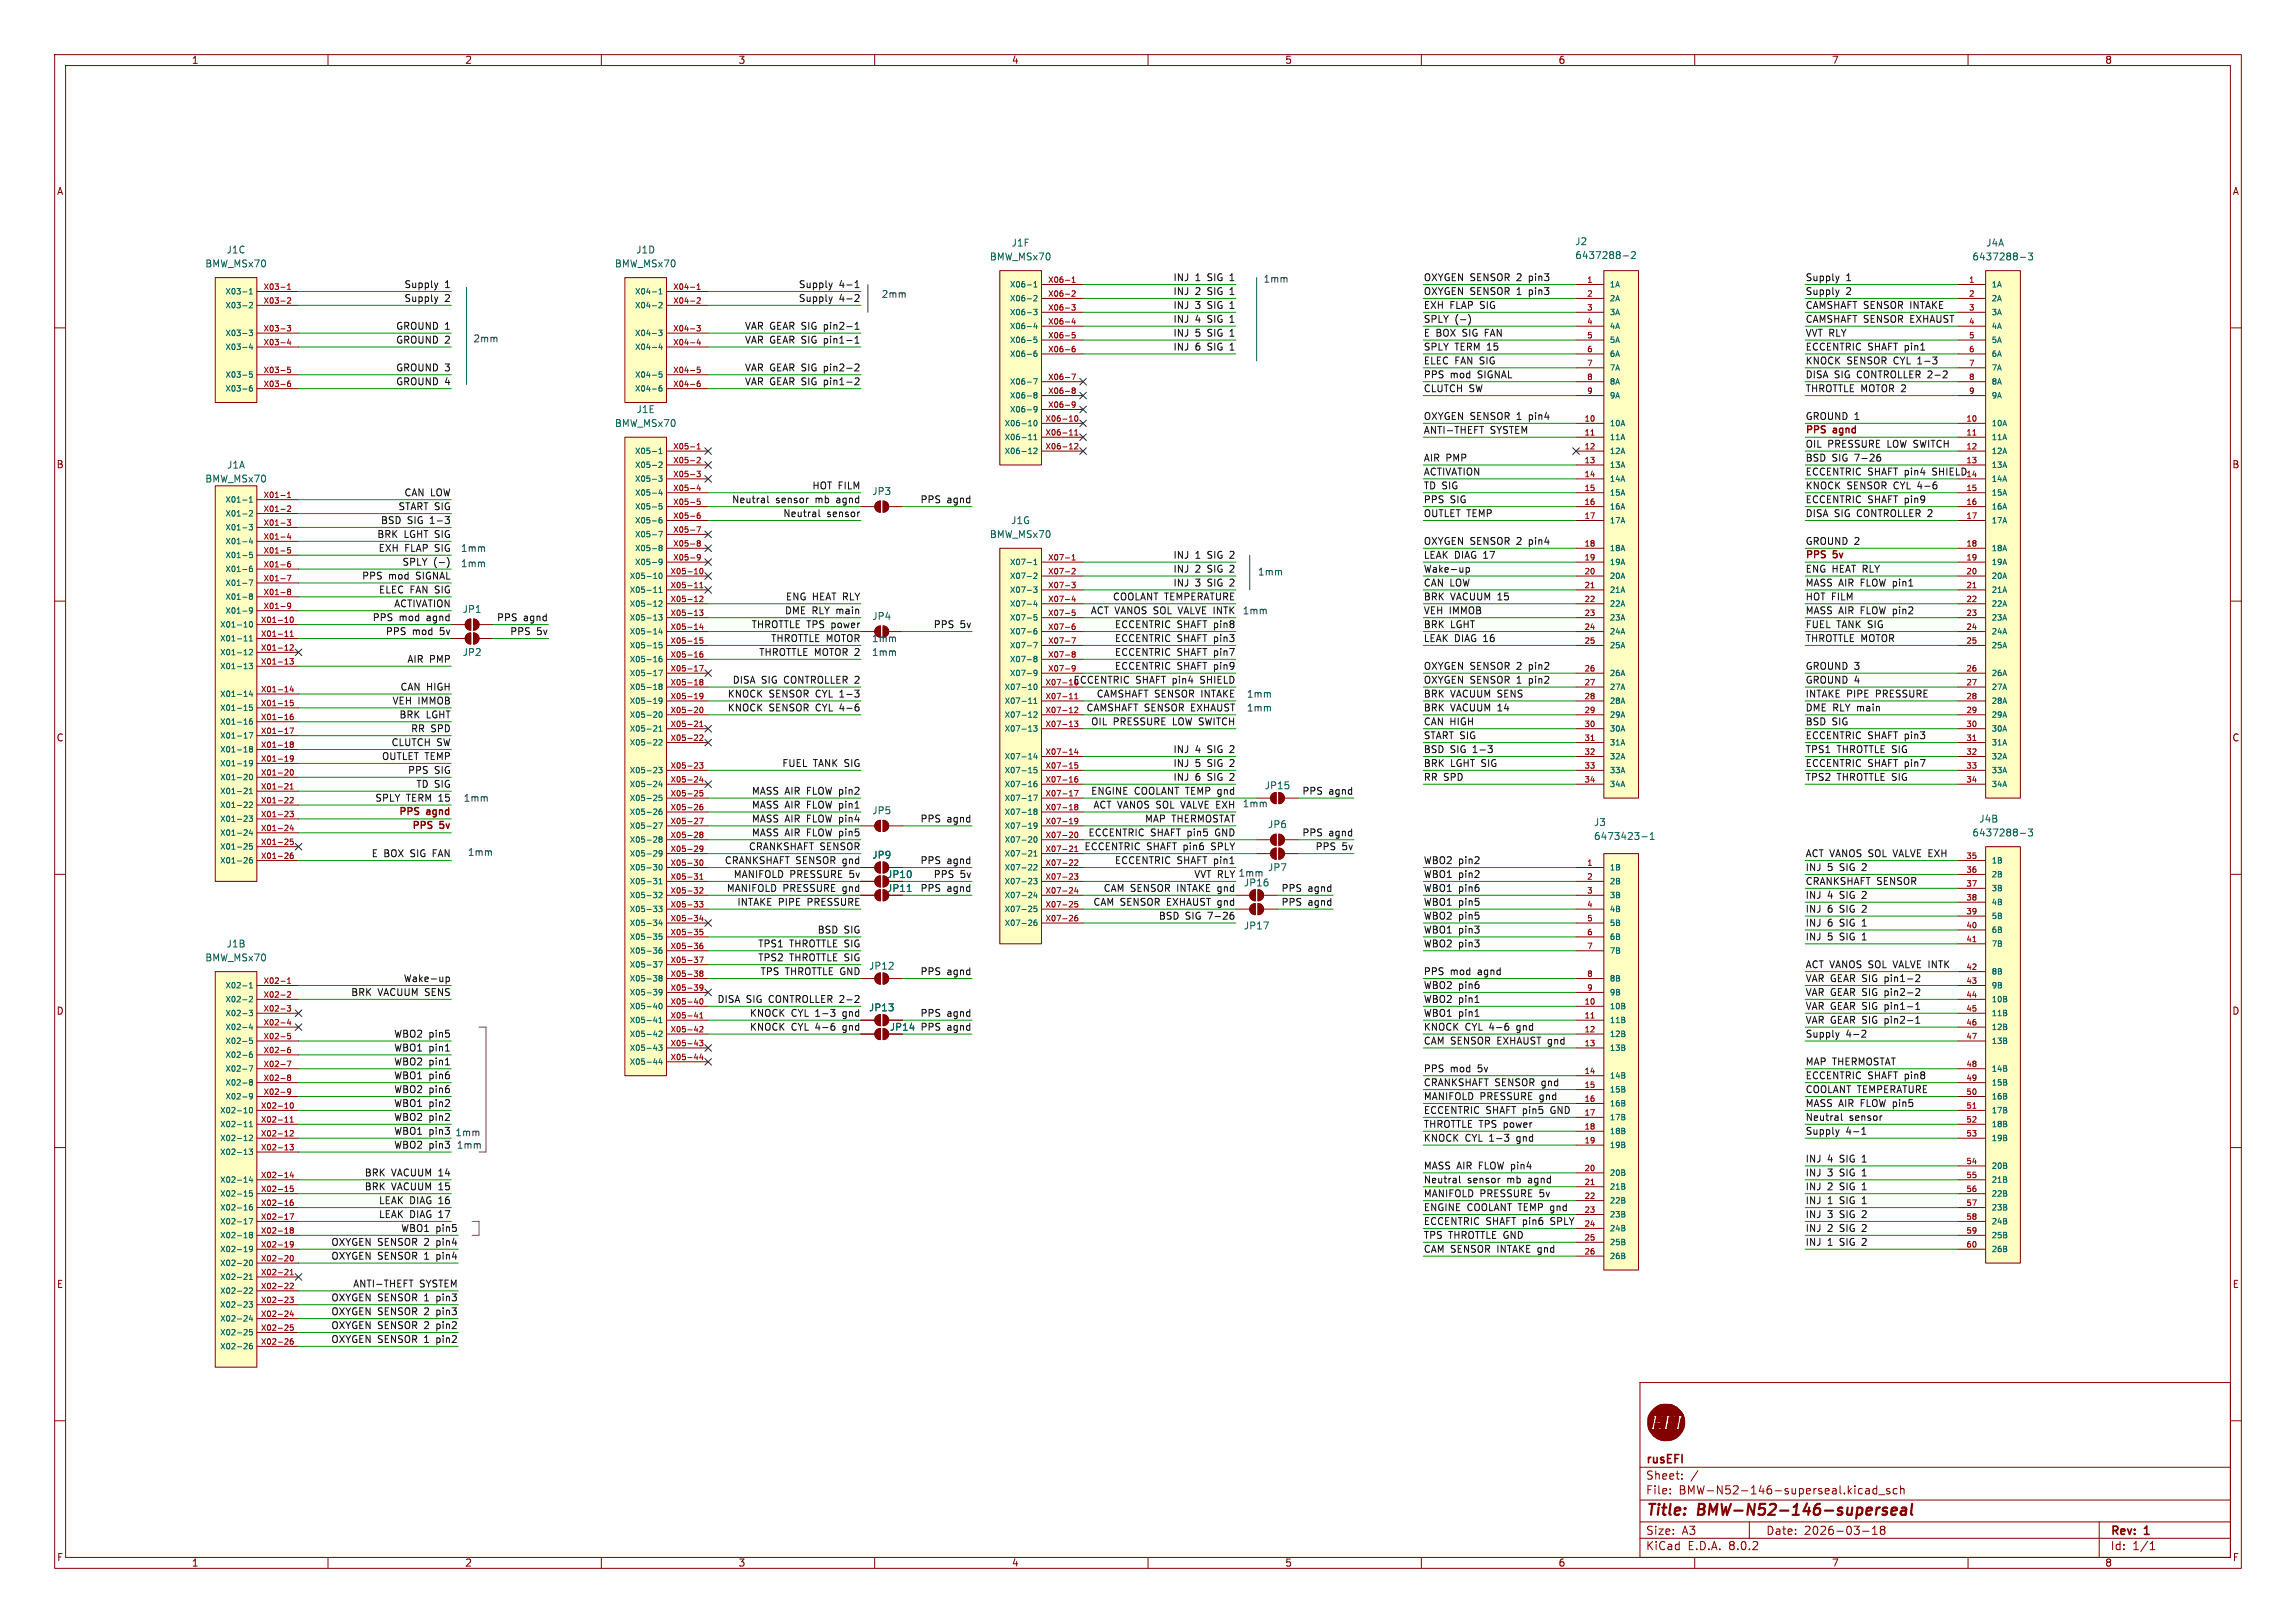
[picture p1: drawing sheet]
<svg xmlns="http://www.w3.org/2000/svg" width="420mm" height="297mm" viewBox="0 0 420 297" stroke-linecap="round" stroke-linejoin="round" font-family="sans-serif">
<defs><g id="words">
<g font-size="2.8" fill="#840000">
<text x="301" y="277.9">Title:</text>
<text x="310.6" y="277.9">BMW-N52-146-superseal</text>
</g>
<g font-size="2.1" fill="#840000">
<text x="301" y="268.2">rusEFI</text>
<text x="301" y="273.7">File:</text>
<text x="301" y="271">Sheet:</text>
<text x="307.1" y="273.7">BMW-N52-146-superseal.kicad_sch</text>
<text x="301" y="281.1">Size:</text>
<text x="307.6" y="281.1">A3</text>
<text x="323" y="281.1">Date:</text>
<text x="330" y="281.1">2026-03-18</text>
<text x="386" y="281.3">Rev:</text>
<text x="392.4" y="281.3">1</text>
<text x="301" y="283.9">KiCad</text>
<text x="308.7" y="283.9">E.D.A.</text>
<text x="316.3" y="283.9">8.0.2</text>
<text x="386" y="283.9">Id:</text>
<text x="390.1" y="283.9">1/1</text>
</g>
<g font-size="1.8" fill="#840000">
<text x="35" y="11.9">1</text>
<text x="85" y="11.9">2</text>
<text x="135" y="11.9">3</text>
<text x="185" y="11.9">4</text>
<text x="235" y="11.9">5</text>
<text x="285" y="11.9">6</text>
<text x="335" y="11.9">7</text>
<text x="385" y="11.9">8</text>
<text x="10.3" y="35.9">A</text>
<text x="408.3" y="35.9">A</text>
<text x="330.2" y="79.4">PPS</text>
<text x="335.4" y="79.4">agnd</text>
<text x="10.3" y="85.9">B</text>
<text x="408.2" y="85.9">B</text>
<text x="330.2" y="102.2">PPS</text>
<text x="335.4" y="102.2">5v</text>
<text x="10.3" y="135.9">C</text>
<text x="408.2" y="135.9">C</text>
<text x="72.7" y="149.2">PPS</text>
<text x="78" y="149.2">agnd</text>
<text x="75.1" y="151.8">PPS</text>
<text x="80.4" y="151.8">5v</text>
<text x="162.2" y="160.9">JP10</text>
<text x="162.2" y="163.4">JP11</text>
<text x="10.3" y="185.9">D</text>
<text x="408.2" y="185.9">D</text>
<text x="162.7" y="188.8">JP14</text>
<text x="10.3" y="235.9">E</text>
<text x="408.3" y="235.9">E</text>
<text x="10.3" y="285.9">F</text>
<text x="35" y="286.9">1</text>
<text x="85" y="286.9">2</text>
<text x="135" y="286.9">3</text>
<text x="185" y="286.9">4</text>
<text x="235" y="286.9">5</text>
<text x="285" y="286.9">6</text>
<text x="335" y="286.9">7</text>
<text x="385" y="286.9">8</text>
<text x="408.3" y="285.9">F</text>
</g>
<g font-size="1.8" fill="#006464">
<text x="41.4" y="46.6">J1C</text>
<text x="116.3" y="46.6">J1D</text>
<text x="181" y="47.9">BMW_MSx70</text>
<text x="185" y="45.3">J1F</text>
<text x="288" y="45.1">J2</text>
<text x="288" y="47.6">6437288-2</text>
<text x="360.7" y="47.9">6437288-3</text>
<text x="363.2" y="45.3">J4A</text>
<text x="37.5" y="49.1">BMW_MSx70</text>
<text x="112.4" y="49.1">BMW_MSx70</text>
<text x="116.3" y="75.8">J1E</text>
<text x="112.4" y="78.3">BMW_MSx70</text>
<text x="37.5" y="88.5">BMW_MSx70</text>
<text x="41.4" y="86">J1A</text>
<text x="159.5" y="90.8">JP3</text>
<text x="181" y="98.7">BMW_MSx70</text>
<text x="184.9" y="96.1">J1G</text>
<text x="84.5" y="112.4">JP1</text>
<text x="159.5" y="113.6">JP4</text>
<text x="84.5" y="120.2">JP2</text>
<text x="159.5" y="149.2">JP5</text>
<text x="231.2" y="144.6">JP15</text>
<text x="231.9" y="151.7">JP6</text>
<text x="291.5" y="151.4">J3</text>
<text x="291.5" y="153.9">6473423-1</text>
<text x="360.7" y="153.3">6437288-3</text>
<text x="362" y="150.7">J4B</text>
<text x="159.5" y="157.3">JP9</text>
<text x="231.9" y="159.6">JP7</text>
<text x="227.4" y="162.4">JP16</text>
<text x="41.4" y="173.6">J1B</text>
<text x="227.4" y="170.3">JP17</text>
<text x="37.5" y="176.1">BMW_MSx70</text>
<text x="158.9" y="177.6">JP12</text>
<text x="158.9" y="185.3">JP13</text>
</g>
<g font-size="1.8" fill="#0f0f0f">
<text x="73.9" y="52.8">Supply</text>
<text x="81.3" y="52.8">1</text>
<text x="146" y="52.8">Supply</text>
<text x="153.5" y="52.8">4-1</text>
<text x="214.5" y="51.5">INJ</text>
<text x="218.6" y="51.5">1</text>
<text x="221" y="51.5">SIG 1</text>
<text x="260.3" y="51.5">OXYGEN SENSOR 2</text>
<text x="279.9" y="51.5">pin3</text>
<text x="330.2" y="51.5">Supply</text>
<text x="337.7" y="51.5">1</text>
<text x="73.9" y="55.3">Supply</text>
<text x="81.3" y="55.3">2</text>
<text x="146" y="55.3">Supply</text>
<text x="153.5" y="55.3">4-2</text>
<text x="214.5" y="54.1">INJ</text>
<text x="214.5" y="56.6">INJ</text>
<text x="214.5" y="59.2">INJ</text>
<text x="218.6" y="54.1">2</text>
<text x="218.6" y="56.6">3</text>
<text x="218.6" y="59.2">4</text>
<text x="221" y="54.1">SIG 1</text>
<text x="221" y="56.6">SIG 1</text>
<text x="221" y="59.2">SIG 1</text>
<text x="260.3" y="59.2">SPLY</text>
<text x="260.3" y="54.1">OXYGEN SENSOR 1</text>
<text x="260.3" y="56.6">EXH FLAP SIG</text>
<text x="266.1" y="59.2">(-)</text>
<text x="279.9" y="54.1">pin3</text>
<text x="330.2" y="59.2">CAMSHAFT SENSOR EXHAUST</text>
<text x="330.2" y="54.1">Supply</text>
<text x="330.2" y="56.6">CAMSHAFT SENSOR INTAKE</text>
<text x="337.7" y="54.1">2</text>
<text x="72.4" y="63">GROUND 2</text>
<text x="72.4" y="60.4">GROUND 1</text>
<text x="136.2" y="63">VAR GEAR SIG pin1-1</text>
<text x="136.2" y="60.4">VAR GEAR SIG pin2-1</text>
<text x="214.5" y="61.7">INJ</text>
<text x="214.5" y="64.2">INJ</text>
<text x="218.6" y="61.7">5</text>
<text x="218.6" y="64.2">6</text>
<text x="221" y="61.7">SIG 1</text>
<text x="221" y="64.2">SIG 1</text>
<text x="260.3" y="64.2">SPLY</text>
<text x="260.3" y="61.7">E BOX</text>
<text x="266.1" y="64.2">TERM 15</text>
<text x="267.6" y="61.7">SIG FAN</text>
<text x="330.2" y="61.7">VVT RLY</text>
<text x="330.2" y="64.2">ECCENTRIC SHAFT pin1</text>
<text x="72.4" y="70.6">GROUND 4</text>
<text x="72.4" y="68">GROUND 3</text>
<text x="136.2" y="68">VAR GEAR SIG pin2-2</text>
<text x="136.2" y="70.6">VAR GEAR SIG pin1-2</text>
<text x="260.3" y="71.9">CLUTCH SW</text>
<text x="260.3" y="69.3">PPS</text>
<text x="260.3" y="66.8">ELEC FAN SIG</text>
<text x="265.3" y="69.3">mod</text>
<text x="270.4" y="69.3">SIGNAL</text>
<text x="330.2" y="66.8">KNOCK</text>
<text x="330.2" y="69.3">DISA SIG CONTROLLER 2-2</text>
<text x="330.2" y="71.9">THROTTLE MOTOR 2</text>
<text x="337.8" y="66.8">SENSOR CYL 1-3</text>
<text x="260.3" y="76.9">OXYGEN SENSOR 1</text>
<text x="279.9" y="76.9">pin4</text>
<text x="330.2" y="76.9">GROUND 1</text>
<text x="260.3" y="79.5">ANTI-THEFT</text>
<text x="272.6" y="79.5">SYSTEM</text>
<text x="330.2" y="82">OIL</text>
<text x="334.3" y="82">PRESSURE</text>
<text x="345.4" y="82">LOW SWITCH</text>
<text x="148.5" y="89.6">HOT FILM</text>
<text x="260.3" y="87.1">ACTIVATION</text>
<text x="260.3" y="84.6">AIR PMP</text>
<text x="260.3" y="89.6">TD SIG</text>
<text x="330.2" y="87.1">ECCENTRIC SHAFT pin4</text>
<text x="330.2" y="84.6">BSD</text>
<text x="330.2" y="89.6">KNOCK</text>
<text x="335.1" y="84.6">SIG 7-26</text>
<text x="337.8" y="89.6">SENSOR CYL 4-6</text>
<text x="353.8" y="87.1">SHIELD</text>
<text x="69.6" y="96">BSD</text>
<text x="72.8" y="93.4">START SIG</text>
<text x="73.9" y="90.9">CAN LOW</text>
<text x="74.5" y="96">SIG 1-3</text>
<text x="133.8" y="92.2">Neutral</text>
<text x="141.9" y="92.2">sensor</text>
<text x="143.2" y="94.7">Neutral</text>
<text x="149.3" y="92.2">mb</text>
<text x="151.3" y="94.7">sensor</text>
<text x="153.3" y="92.2">agnd</text>
<text x="168.3" y="92.2">PPS</text>
<text x="173.2" y="92.2">agnd</text>
<text x="260.3" y="94.7">OUTLET TEMP</text>
<text x="260.3" y="92.2">PPS</text>
<text x="265.3" y="92.2">SIG</text>
<text x="330.2" y="94.7">DISA SIG CONTROLLER 2</text>
<text x="330.2" y="92.2">ECCENTRIC SHAFT pin9</text>
<text x="68.9" y="98.5">BRK</text>
<text x="69.2" y="101.1">EXH FLAP SIG</text>
<text x="73.9" y="98.5">LGHT SIG</text>
<text x="260.3" y="99.8">OXYGEN SENSOR 2</text>
<text x="279.9" y="99.8">pin4</text>
<text x="330.2" y="99.8">GROUND 2</text>
<text x="66.1" y="106.1">PPS</text>
<text x="71.1" y="106.1">mod</text>
<text x="73.5" y="103.6">SPLY</text>
<text x="76.2" y="106.1">SIGNAL</text>
<text x="79.3" y="103.6">(-)</text>
<text x="214.5" y="107.4">INJ</text>
<text x="214.5" y="102.3">INJ</text>
<text x="214.5" y="104.9">INJ</text>
<text x="218.6" y="107.4">3</text>
<text x="218.6" y="102.3">1</text>
<text x="218.6" y="104.9">2</text>
<text x="221" y="107.4">SIG 2</text>
<text x="221" y="102.3">SIG 2</text>
<text x="221" y="104.9">SIG 2</text>
<text x="260.3" y="102.3">LEAK DIAG 17</text>
<text x="260.3" y="107.4">CAN LOW</text>
<text x="260.3" y="104.9">Wake-up</text>
<text x="330.2" y="107.4">MASS AIR FLOW pin1</text>
<text x="330.2" y="104.9">ENG HEAT RLY</text>
<text x="68.1" y="113.8">PPS</text>
<text x="69.2" y="108.7">ELEC FAN SIG</text>
<text x="72" y="111.2">ACTIVATION</text>
<text x="73" y="113.8">mod</text>
<text x="78.2" y="113.8">agnd</text>
<text x="90.8" y="113.8">PPS</text>
<text x="95.7" y="113.8">agnd</text>
<text x="143.5" y="112.5">DME RLY main</text>
<text x="143.7" y="110">ENG HEAT RLY</text>
<text x="203.5" y="110">COOLANT TEMPERATURE</text>
<text x="260.3" y="110">BRK</text>
<text x="260.3" y="112.5">VEH IMMOB</text>
<text x="265.3" y="110">VACUUM 15</text>
<text x="330.2" y="110">HOT FILM</text>
<text x="330.2" y="112.5">MASS AIR FLOW pin2</text>
<text x="70.5" y="116.3">PPS</text>
<text x="75.4" y="116.3">mod</text>
<text x="80.6" y="116.3">5v</text>
<text x="93.2" y="116.3">PPS</text>
<text x="98.2" y="116.3">5v</text>
<text x="137.4" y="115">THROTTLE TPS power</text>
<text x="140.9" y="117.6">THROTTLE MOTOR</text>
<text x="170.7" y="115">PPS</text>
<text x="175.6" y="115">5v</text>
<text x="203.8" y="117.6">ECCENTRIC SHAFT pin3</text>
<text x="203.8" y="115">ECCENTRIC SHAFT pin8</text>
<text x="260.3" y="115">BRK</text>
<text x="260.3" y="117.6">LEAK DIAG 16</text>
<text x="265.3" y="115">LGHT</text>
<text x="330.2" y="115">FUEL</text>
<text x="330.2" y="117.6">THROTTLE MOTOR</text>
<text x="336" y="115">TANK SIG</text>
<text x="74.4" y="121.4">AIR PMP</text>
<text x="133.9" y="125.2">DISA SIG CONTROLLER 2</text>
<text x="138.8" y="120.1">THROTTLE MOTOR 2</text>
<text x="196.3" y="125.2">ECCENTRIC SHAFT pin4</text>
<text x="203.8" y="122.7">ECCENTRIC SHAFT pin9</text>
<text x="203.8" y="120.1">ECCENTRIC SHAFT pin7</text>
<text x="219.9" y="125.2">SHIELD</text>
<text x="260.3" y="122.7">OXYGEN SENSOR 2</text>
<text x="260.3" y="125.2">OXYGEN SENSOR 1</text>
<text x="279.9" y="122.7">pin2</text>
<text x="279.9" y="125.2">pin2</text>
<text x="330.2" y="122.7">GROUND 3</text>
<text x="330.2" y="125.2">GROUND 4</text>
<text x="71.7" y="129">VEH IMMOB</text>
<text x="73" y="131.5">BRK</text>
<text x="73.2" y="126.5">CAN HIGH</text>
<text x="78" y="131.5">LGHT</text>
<text x="133" y="127.7">KNOCK</text>
<text x="133" y="130.3">KNOCK</text>
<text x="140.7" y="127.7">SENSOR CYL 1-3</text>
<text x="140.7" y="130.3">SENSOR CYL 4-6</text>
<text x="198.6" y="130.3">CAMSHAFT SENSOR EXHAUST</text>
<text x="200.5" y="127.7">CAMSHAFT SENSOR INTAKE</text>
<text x="260.3" y="127.7">BRK</text>
<text x="260.3" y="130.3">BRK</text>
<text x="265.3" y="127.7">VACUUM SENS</text>
<text x="265.3" y="130.3">VACUUM 14</text>
<text x="330.2" y="130.3">DME RLY main</text>
<text x="330.2" y="127.7">INTAKE PIPE</text>
<text x="343.2" y="127.7">PRESSURE</text>
<text x="71.5" y="136.6">CLUTCH SW</text>
<text x="75.1" y="134.1">RR SPD</text>
<text x="199.5" y="132.8">OIL</text>
<text x="203.6" y="132.8">PRESSURE</text>
<text x="214.5" y="137.9">INJ</text>
<text x="214.7" y="132.8">LOW SWITCH</text>
<text x="218.6" y="137.9">4</text>
<text x="221" y="137.9">SIG 2</text>
<text x="260.3" y="135.4">START SIG</text>
<text x="260.3" y="132.8">CAN HIGH</text>
<text x="260.3" y="137.9">BSD</text>
<text x="265.3" y="137.9">SIG 1-3</text>
<text x="330.2" y="132.8">BSD</text>
<text x="330.2" y="135.4">ECCENTRIC SHAFT pin3</text>
<text x="330.2" y="137.9">TPS1</text>
<text x="335.1" y="132.8">SIG</text>
<text x="336" y="137.9">THROTTLE SIG</text>
<text x="69.8" y="139.2">OUTLET TEMP</text>
<text x="74.5" y="141.7">PPS</text>
<text x="79.5" y="141.7">SIG</text>
<text x="143" y="140.4">FUEL</text>
<text x="148.8" y="140.4">TANK SIG</text>
<text x="214.5" y="143">INJ</text>
<text x="214.5" y="140.4">INJ</text>
<text x="218.6" y="143">6</text>
<text x="218.6" y="140.4">5</text>
<text x="221" y="143">SIG 2</text>
<text x="221" y="140.4">SIG 2</text>
<text x="260.3" y="143">RR SPD</text>
<text x="260.3" y="140.4">BRK</text>
<text x="265.3" y="140.4">LGHT SIG</text>
<text x="330.2" y="143">TPS2</text>
<text x="330.2" y="140.4">ECCENTRIC SHAFT pin7</text>
<text x="336" y="143">THROTTLE SIG</text>
<text x="68.6" y="146.8">SPLY</text>
<text x="74.3" y="146.8">TERM 15</text>
<text x="76.1" y="144.2">TD SIG</text>
<text x="137.4" y="145.5">MASS AIR FLOW pin2</text>
<text x="137.4" y="148.1">MASS AIR FLOW pin1</text>
<text x="199.5" y="145.5">ENGINE COOLANT TEMP gnd</text>
<text x="238.1" y="145.5">PPS</text>
<text x="243.1" y="145.5">agnd</text>
<text x="136.9" y="155.7">CRANKSHAFT SENSOR</text>
<text x="137.4" y="150.6">MASS AIR FLOW pin4</text>
<text x="137.4" y="153.1">MASS AIR FLOW pin5</text>
<text x="168.3" y="150.6">PPS</text>
<text x="173.2" y="150.6">agnd</text>
<text x="198.3" y="155.7">ECCENTRIC SHAFT pin6</text>
<text x="199" y="153.1">ECCENTRIC SHAFT pin5</text>
<text x="209.3" y="150.6">MAP THERMOSTAT</text>
<text x="221.9" y="155.7">SPLY</text>
<text x="222.6" y="153.1">GND</text>
<text x="238.1" y="153.1">PPS</text>
<text x="240.6" y="155.7">PPS</text>
<text x="243.1" y="153.1">agnd</text>
<text x="245.5" y="155.7">5v</text>
<text x="67.9" y="156.9">E BOX</text>
<text x="75.2" y="156.9">SIG FAN</text>
<text x="132.5" y="158.2">CRANKSHAFT SENSOR gnd</text>
<text x="134.1" y="160.8">MANIFOLD PRESSURE</text>
<text x="155.5" y="160.8">5v</text>
<text x="168.3" y="158.2">PPS</text>
<text x="170.7" y="160.8">PPS</text>
<text x="173.2" y="158.2">agnd</text>
<text x="175.6" y="160.8">5v</text>
<text x="203.8" y="158.2">ECCENTRIC SHAFT pin1</text>
<text x="260.3" y="158.2">WBO2 pin2</text>
<text x="260.3" y="160.8">WBO1 pin2</text>
<text x="330.2" y="159.5">INJ</text>
<text x="330.2" y="156.9">ACT VANOS SOL VALVE EXH</text>
<text x="334.3" y="159.5">5</text>
<text x="336.7" y="159.5">SIG 2</text>
<text x="132.8" y="163.3">MANIFOLD PRESSURE</text>
<text x="134.8" y="165.8">INTAKE PIPE</text>
<text x="147.8" y="165.8">PRESSURE</text>
<text x="154.2" y="163.3">gnd</text>
<text x="168.3" y="163.3">PPS</text>
<text x="173.2" y="163.3">agnd</text>
<text x="199.9" y="165.8">CAM SENSOR EXHAUST gnd</text>
<text x="201.8" y="163.3">CAM SENSOR INTAKE gnd</text>
<text x="234.3" y="163.3">PPS</text>
<text x="234.3" y="165.8">PPS</text>
<text x="239.2" y="163.3">agnd</text>
<text x="239.2" y="165.8">agnd</text>
<text x="260.3" y="163.3">WBO1 pin6</text>
<text x="260.3" y="165.8">WBO1 pin5</text>
<text x="330.2" y="164.6">INJ</text>
<text x="330.2" y="162">CRANKSHAFT SENSOR</text>
<text x="330.2" y="167.1">INJ</text>
<text x="334.3" y="164.6">4</text>
<text x="334.3" y="167.1">6</text>
<text x="336.7" y="164.6">SIG 2</text>
<text x="336.7" y="167.1">SIG 2</text>
<text x="138.6" y="173.5">TPS1</text>
<text x="144.4" y="173.5">THROTTLE SIG</text>
<text x="149.5" y="170.9">BSD</text>
<text x="154.4" y="170.9">SIG</text>
<text x="211.9" y="168.4">BSD</text>
<text x="216.8" y="168.4">SIG 7-26</text>
<text x="260.3" y="168.4">WBO2 pin5</text>
<text x="260.3" y="170.9">WBO1 pin3</text>
<text x="260.3" y="173.5">WBO2 pin3</text>
<text x="330.2" y="172.2">INJ</text>
<text x="330.2" y="169.6">INJ</text>
<text x="334.3" y="172.2">5</text>
<text x="334.3" y="169.6">6</text>
<text x="336.7" y="172.2">SIG 1</text>
<text x="336.7" y="169.6">SIG 1</text>
<text x="73.8" y="179.8">Wake-up</text>
<text x="138.6" y="176">TPS2</text>
<text x="139" y="178.5">TPS THROTTLE GND</text>
<text x="144.4" y="176">THROTTLE SIG</text>
<text x="168.3" y="178.5">PPS</text>
<text x="173.2" y="178.5">agnd</text>
<text x="260.3" y="178.5">PPS</text>
<text x="265.3" y="178.5">mod</text>
<text x="270.4" y="178.5">agnd</text>
<text x="330.2" y="179.8">VAR GEAR SIG pin1-2</text>
<text x="330.2" y="177.3">ACT VANOS SOL VALVE INTK</text>
<text x="64.1" y="182.3">BRK</text>
<text x="69.1" y="182.3">VACUUM SENS</text>
<text x="131.2" y="183.6">DISA SIG CONTROLLER 2-2</text>
<text x="260.3" y="183.6">WBO2 pin1</text>
<text x="260.3" y="181.1">WBO2 pin6</text>
<text x="330.2" y="182.3">VAR GEAR SIG pin2-2</text>
<text x="330.2" y="184.9">VAR GEAR SIG pin1-1</text>
<text x="72" y="190">WBO2 pin5</text>
<text x="137.1" y="186.2">KNOCK</text>
<text x="137.1" y="188.7">KNOCK</text>
<text x="144.7" y="186.2">CYL 1-3</text>
<text x="144.7" y="188.7">CYL 4-6</text>
<text x="154.4" y="186.2">gnd</text>
<text x="154.4" y="188.7">gnd</text>
<text x="168.3" y="186.2">PPS</text>
<text x="168.3" y="188.7">PPS</text>
<text x="173.2" y="186.2">agnd</text>
<text x="173.2" y="188.7">agnd</text>
<text x="260.3" y="186.2">WBO1 pin1</text>
<text x="260.3" y="191.2">CAM SENSOR EXHAUST gnd</text>
<text x="260.3" y="188.7">KNOCK</text>
<text x="268" y="188.7">CYL 4-6</text>
<text x="277.7" y="188.7">gnd</text>
<text x="330.2" y="187.4">VAR GEAR SIG pin2-1</text>
<text x="330.2" y="190">Supply</text>
<text x="337.7" y="190">4-2</text>
<text x="72" y="192.5">WBO1 pin1</text>
<text x="72" y="195">WBO2 pin1</text>
<text x="72" y="197.6">WBO1 pin6</text>
<text x="260.3" y="196.3">PPS</text>
<text x="265.3" y="196.3">mod</text>
<text x="270.4" y="196.3">5v</text>
<text x="330.2" y="195">MAP THERMOSTAT</text>
<text x="330.2" y="197.6">ECCENTRIC SHAFT pin8</text>
<text x="72" y="200.1">WBO2 pin6</text>
<text x="72" y="202.7">WBO1 pin2</text>
<text x="260.3" y="201.4">MANIFOLD PRESSURE</text>
<text x="260.3" y="198.9">CRANKSHAFT SENSOR gnd</text>
<text x="260.3" y="203.9">ECCENTRIC SHAFT pin5</text>
<text x="281.7" y="201.4">gnd</text>
<text x="283.9" y="203.9">GND</text>
<text x="330.2" y="200.1">COOLANT TEMPERATURE</text>
<text x="330.2" y="202.7">MASS AIR FLOW pin5</text>
<text x="72" y="207.7">WBO1 pin3</text>
<text x="72" y="205.2">WBO2 pin2</text>
<text x="260.3" y="209">KNOCK</text>
<text x="260.3" y="206.5">THROTTLE TPS power</text>
<text x="268" y="209">CYL 1-3</text>
<text x="277.7" y="209">gnd</text>
<text x="330.2" y="205.2">Neutral</text>
<text x="330.2" y="207.7">Supply</text>
<text x="337.7" y="207.7">4-1</text>
<text x="338.3" y="205.2">sensor</text>
<text x="66.6" y="215.4">BRK</text>
<text x="71.6" y="215.4">VACUUM 14</text>
<text x="72" y="210.3">WBO2 pin3</text>
<text x="260.3" y="214.1">MASS AIR FLOW pin4</text>
<text x="330.2" y="212.8">INJ</text>
<text x="330.2" y="215.4">INJ</text>
<text x="334.3" y="212.8">4</text>
<text x="334.3" y="215.4">3</text>
<text x="336.7" y="212.8">SIG 1</text>
<text x="336.7" y="215.4">SIG 1</text>
<text x="66.6" y="217.9">BRK</text>
<text x="69.2" y="220.4">LEAK DIAG 16</text>
<text x="71.6" y="217.9">VACUUM 15</text>
<text x="260.3" y="221.7">ENGINE COOLANT TEMP gnd</text>
<text x="260.3" y="216.6">Neutral</text>
<text x="260.3" y="219.2">MANIFOLD PRESSURE</text>
<text x="268.4" y="216.6">sensor</text>
<text x="275.8" y="216.6">mb</text>
<text x="279.8" y="216.6">agnd</text>
<text x="281.7" y="219.2">5v</text>
<text x="330.2" y="220.4">INJ</text>
<text x="330.2" y="217.9">INJ</text>
<text x="334.3" y="220.4">1</text>
<text x="334.3" y="217.9">2</text>
<text x="336.7" y="220.4">SIG 1</text>
<text x="336.7" y="217.9">SIG 1</text>
<text x="69.2" y="223">LEAK DIAG 17</text>
<text x="73.3" y="225.5">WBO1 pin5</text>
<text x="260.3" y="224.3">ECCENTRIC SHAFT pin6</text>
<text x="260.3" y="226.8">TPS THROTTLE GND</text>
<text x="283.9" y="224.3">SPLY</text>
<text x="330.2" y="225.5">INJ</text>
<text x="330.2" y="223">INJ</text>
<text x="334.3" y="225.5">2</text>
<text x="334.3" y="223">3</text>
<text x="336.7" y="225.5">SIG 2</text>
<text x="336.7" y="223">SIG 2</text>
<text x="60.5" y="228.1">OXYGEN SENSOR 2</text>
<text x="60.5" y="230.6">OXYGEN SENSOR 1</text>
<text x="80.1" y="228.1">pin4</text>
<text x="80.1" y="230.6">pin4</text>
<text x="260.3" y="229.3">CAM SENSOR INTAKE gnd</text>
<text x="330.2" y="228.1">INJ</text>
<text x="334.3" y="228.1">1</text>
<text x="336.7" y="228.1">SIG 2</text>
<text x="60.5" y="238.2">OXYGEN SENSOR 1</text>
<text x="64.5" y="235.7">ANTI-THEFT</text>
<text x="76.7" y="235.7">SYSTEM</text>
<text x="80.1" y="238.2">pin3</text>
<text x="60.5" y="243.3">OXYGEN SENSOR 2</text>
<text x="60.5" y="240.8">OXYGEN SENSOR 2</text>
<text x="60.5" y="245.8">OXYGEN SENSOR 1</text>
<text x="80.1" y="243.3">pin2</text>
<text x="80.1" y="240.8">pin3</text>
<text x="80.1" y="245.8">pin2</text>
</g>
<g font-size="1.8" fill="#0000c2">
<text x="231" y="51.9">1mm</text>
<text x="161.2" y="54.7">2mm</text>
<text x="86.5" y="62.8">2mm</text>
<text x="84.2" y="101.2">1mm</text>
<text x="84.2" y="104">1mm</text>
<text x="230" y="105.5">1mm</text>
<text x="199.4" y="112.5">ACT VANOS SOL VALVE INTK 1mm</text>
<text x="159.4" y="117.7">1mm</text>
<text x="159.4" y="120.2">1mm</text>
<text x="228" y="130.4">1mm</text>
<text x="228" y="127.9">1mm</text>
<text x="84.7" y="146.9">1mm</text>
<text x="199.9" y="148.1">ACT VANOS SOL VALVE EXH 1mm</text>
<text x="85.5" y="156.8">1mm</text>
<text x="218.4" y="160.8">VVT RLY 1mm</text>
<text x="83.2" y="208.1">1mm</text>
<text x="83.5" y="210.4">1mm</text>
</g>
<g font-size="1.4" fill="#a90000">
<text x="48.1" y="53.1">X03-1</text>
<text x="123" y="53.1">X04-1</text>
<text x="191.6" y="51.8">X06-1</text>
<text x="290.2" y="51.8">1</text>
<text x="360.1" y="51.8">1</text>
<text x="48.1" y="55.6">X03-2</text>
<text x="123" y="55.6">X04-2</text>
<text x="191.6" y="54.4">X06-2</text>
<text x="191.6" y="56.9">X06-3</text>
<text x="191.6" y="59.4">X06-4</text>
<text x="290.2" y="54.4">2</text>
<text x="290.2" y="56.9">3</text>
<text x="290.2" y="59.4">4</text>
<text x="360.1" y="54.4">2</text>
<text x="360.1" y="56.9">3</text>
<text x="360.1" y="59.4">4</text>
<text x="48.1" y="60.7">X03-3</text>
<text x="48.1" y="63.2">X03-4</text>
<text x="123" y="60.7">X04-3</text>
<text x="123" y="63.2">X04-4</text>
<text x="191.6" y="62">X06-5</text>
<text x="191.6" y="64.5">X06-6</text>
<text x="290.2" y="62">5</text>
<text x="290.2" y="64.5">6</text>
<text x="360.1" y="62">5</text>
<text x="360.1" y="64.5">6</text>
<text x="48.1" y="68.3">X03-5</text>
<text x="48.1" y="70.9">X03-6</text>
<text x="123" y="68.3">X04-5</text>
<text x="123" y="70.9">X04-6</text>
<text x="191.6" y="69.6">X06-7</text>
<text x="290.2" y="67.1">7</text>
<text x="290.2" y="69.6">8</text>
<text x="360.1" y="67.1">7</text>
<text x="360.1" y="69.6">8</text>
<text x="191.1" y="77.2">X06-10</text>
<text x="191.6" y="72.1">X06-8</text>
<text x="191.6" y="74.7">X06-9</text>
<text x="289.7" y="77.2">10</text>
<text x="290.2" y="72.1">9</text>
<text x="359.6" y="77.2">10</text>
<text x="360.1" y="72.1">9</text>
<text x="123" y="82.3">X05-1</text>
<text x="191.1" y="79.8">X06-11</text>
<text x="191.1" y="82.3">X06-12</text>
<text x="289.7" y="79.8">11</text>
<text x="289.7" y="82.3">12</text>
<text x="359.6" y="79.8">11</text>
<text x="359.6" y="82.3">12</text>
<text x="123" y="84.8">X05-2</text>
<text x="123" y="87.4">X05-3</text>
<text x="123" y="89.9">X05-4</text>
<text x="289.7" y="84.8">13</text>
<text x="289.7" y="87.4">14</text>
<text x="289.7" y="89.9">15</text>
<text x="359.6" y="84.8">13</text>
<text x="359.6" y="89.9">15</text>
<text x="48.1" y="91.2">X01-1</text>
<text x="48.1" y="93.7">X01-2</text>
<text x="123" y="92.5">X05-5</text>
<text x="123" y="95">X05-6</text>
<text x="289.7" y="92.5">16</text>
<text x="289.7" y="95">17</text>
<text x="359.6" y="92.5">16</text>
<text x="359.6" y="95">17</text>
<text x="48.1" y="96.3">X01-3</text>
<text x="48.1" y="98.8">X01-4</text>
<text x="48.1" y="101.3">X01-5</text>
<text x="123" y="97.5">X05-7</text>
<text x="123" y="100.1">X05-8</text>
<text x="289.7" y="100.1">18</text>
<text x="359.6" y="100.1">18</text>
<text x="48.1" y="103.9">X01-6</text>
<text x="48.1" y="106.4">X01-7</text>
<text x="122.6" y="105.2">X05-10</text>
<text x="122.6" y="107.7">X05-11</text>
<text x="123" y="102.6">X05-9</text>
<text x="191.6" y="102.6">X07-1</text>
<text x="191.6" y="105.2">X07-2</text>
<text x="191.6" y="107.7">X07-3</text>
<text x="289.7" y="102.6">19</text>
<text x="289.7" y="105.2">20</text>
<text x="289.7" y="107.7">21</text>
<text x="359.6" y="102.6">19</text>
<text x="359.6" y="105.2">20</text>
<text x="359.6" y="107.7">21</text>
<text x="48.1" y="109">X01-8</text>
<text x="48.1" y="111.5">X01-9</text>
<text x="122.6" y="110.2">X05-12</text>
<text x="122.6" y="112.8">X05-13</text>
<text x="191.6" y="110.2">X07-4</text>
<text x="191.6" y="112.8">X07-5</text>
<text x="289.7" y="110.2">22</text>
<text x="289.7" y="112.8">23</text>
<text x="359.6" y="110.2">22</text>
<text x="359.6" y="112.8">23</text>
<text x="47.6" y="114">X01-10</text>
<text x="47.6" y="116.6">X01-11</text>
<text x="47.6" y="119.1">X01-12</text>
<text x="122.6" y="115.3">X05-14</text>
<text x="122.6" y="117.9">X05-15</text>
<text x="191.6" y="115.3">X07-6</text>
<text x="191.6" y="117.9">X07-7</text>
<text x="289.7" y="115.3">24</text>
<text x="289.7" y="117.9">25</text>
<text x="359.6" y="115.3">24</text>
<text x="359.6" y="117.9">25</text>
<text x="47.6" y="121.7">X01-13</text>
<text x="122.6" y="120.4">X05-16</text>
<text x="122.6" y="122.9">X05-17</text>
<text x="122.6" y="125.5">X05-18</text>
<text x="191.1" y="125.5">X07-10</text>
<text x="191.6" y="120.4">X07-8</text>
<text x="191.6" y="122.9">X07-9</text>
<text x="289.7" y="122.9">26</text>
<text x="289.7" y="125.5">27</text>
<text x="359.6" y="122.9">26</text>
<text x="359.6" y="125.5">27</text>
<text x="47.6" y="126.7">X01-14</text>
<text x="47.6" y="129.3">X01-15</text>
<text x="47.6" y="131.8">X01-16</text>
<text x="122.6" y="128">X05-19</text>
<text x="122.6" y="130.6">X05-20</text>
<text x="191.1" y="128">X07-11</text>
<text x="191.1" y="130.6">X07-12</text>
<text x="289.7" y="128">28</text>
<text x="289.7" y="130.6">29</text>
<text x="359.6" y="128">28</text>
<text x="359.6" y="130.6">29</text>
<text x="47.6" y="134.4">X01-17</text>
<text x="47.6" y="136.9">X01-18</text>
<text x="122.6" y="133.1">X05-21</text>
<text x="122.6" y="135.6">X05-22</text>
<text x="191.1" y="133.1">X07-13</text>
<text x="289.7" y="133.1">30</text>
<text x="289.7" y="135.6">31</text>
<text x="359.6" y="133.1">30</text>
<text x="359.6" y="135.6">31</text>
<text x="47.6" y="139.4">X01-19</text>
<text x="47.6" y="142">X01-20</text>
<text x="122.6" y="140.7">X05-23</text>
<text x="122.6" y="143.3">X05-24</text>
<text x="191.1" y="138.2">X07-14</text>
<text x="191.1" y="140.7">X07-15</text>
<text x="191.1" y="143.3">X07-16</text>
<text x="289.7" y="138.2">32</text>
<text x="289.7" y="140.7">33</text>
<text x="289.7" y="143.3">34</text>
<text x="359.6" y="138.2">32</text>
<text x="359.6" y="140.7">33</text>
<text x="359.6" y="143.3">34</text>
<text x="47.6" y="144.5">X01-21</text>
<text x="47.6" y="147.1">X01-22</text>
<text x="47.6" y="149.6">X01-23</text>
<text x="122.6" y="145.8">X05-25</text>
<text x="122.6" y="148.3">X05-26</text>
<text x="191.1" y="145.8">X07-17</text>
<text x="191.1" y="148.3">X07-18</text>
<text x="47.6" y="152.1">X01-24</text>
<text x="47.6" y="154.7">X01-25</text>
<text x="122.6" y="150.9">X05-27</text>
<text x="122.6" y="153.4">X05-28</text>
<text x="122.6" y="156">X05-29</text>
<text x="191.1" y="150.9">X07-19</text>
<text x="191.1" y="153.4">X07-20</text>
<text x="191.1" y="156">X07-21</text>
<text x="47.6" y="157.2">X01-26</text>
<text x="122.6" y="158.5">X05-30</text>
<text x="122.6" y="161">X05-31</text>
<text x="191.1" y="158.5">X07-22</text>
<text x="191.1" y="161">X07-23</text>
<text x="290.2" y="158.5">1</text>
<text x="290.2" y="161">2</text>
<text x="359.6" y="157.2">35</text>
<text x="359.6" y="159.8">36</text>
<text x="122.6" y="163.6">X05-32</text>
<text x="122.6" y="166.1">X05-33</text>
<text x="191.1" y="163.6">X07-24</text>
<text x="191.1" y="166.1">X07-25</text>
<text x="290.2" y="163.6">3</text>
<text x="290.2" y="166.1">4</text>
<text x="359.6" y="162.3">37</text>
<text x="359.6" y="164.8">38</text>
<text x="359.6" y="167.4">39</text>
<text x="122.6" y="168.7">X05-34</text>
<text x="122.6" y="171.2">X05-35</text>
<text x="122.6" y="173.7">X05-36</text>
<text x="191.1" y="168.7">X07-26</text>
<text x="290.2" y="168.7">5</text>
<text x="290.2" y="171.2">6</text>
<text x="290.2" y="173.7">7</text>
<text x="359.6" y="169.9">40</text>
<text x="359.6" y="172.5">41</text>
<text x="122.6" y="176.3">X05-37</text>
<text x="122.6" y="178.8">X05-38</text>
<text x="290.2" y="178.8">8</text>
<text x="359.6" y="177.5">42</text>
<text x="48.1" y="180.1">X02-1</text>
<text x="48.1" y="182.6">X02-2</text>
<text x="48.1" y="185.2">X02-3</text>
<text x="122.6" y="181.4">X05-39</text>
<text x="122.6" y="183.9">X05-40</text>
<text x="289.7" y="183.9">10</text>
<text x="290.2" y="181.4">9</text>
<text x="359.6" y="180.1">43</text>
<text x="359.6" y="182.6">44</text>
<text x="359.6" y="185.2">45</text>
<text x="48.1" y="187.7">X02-4</text>
<text x="48.1" y="190.2">X02-5</text>
<text x="122.6" y="186.4">X05-41</text>
<text x="122.6" y="189">X05-42</text>
<text x="122.6" y="191.5">X05-43</text>
<text x="289.7" y="186.4">11</text>
<text x="289.7" y="189">12</text>
<text x="289.7" y="191.5">13</text>
<text x="359.6" y="187.7">46</text>
<text x="359.6" y="190.2">47</text>
<text x="48.1" y="192.8">X02-6</text>
<text x="48.1" y="195.3">X02-7</text>
<text x="48.1" y="197.9">X02-8</text>
<text x="122.6" y="194.1">X05-44</text>
<text x="289.7" y="196.6">14</text>
<text x="359.6" y="195.3">48</text>
<text x="359.6" y="197.9">49</text>
<text x="47.6" y="202.9">X02-10</text>
<text x="48.1" y="200.4">X02-9</text>
<text x="289.7" y="199.1">15</text>
<text x="289.7" y="201.7">16</text>
<text x="359.6" y="200.4">50</text>
<text x="359.6" y="202.9">51</text>
<text x="47.6" y="205.5">X02-11</text>
<text x="47.6" y="208">X02-12</text>
<text x="289.7" y="204.2">17</text>
<text x="289.7" y="206.8">18</text>
<text x="289.7" y="209.3">19</text>
<text x="359.6" y="205.5">52</text>
<text x="359.6" y="208">53</text>
<text x="47.6" y="210.6">X02-13</text>
<text x="47.6" y="215.6">X02-14</text>
<text x="289.7" y="214.4">20</text>
<text x="359.6" y="213.1">54</text>
<text x="359.6" y="215.6">55</text>
<text x="47.6" y="218.2">X02-15</text>
<text x="47.6" y="220.7">X02-16</text>
<text x="289.7" y="216.9">21</text>
<text x="289.7" y="219.5">22</text>
<text x="289.7" y="222">23</text>
<text x="359.6" y="218.2">56</text>
<text x="359.6" y="220.7">57</text>
<text x="47.6" y="223.3">X02-17</text>
<text x="47.6" y="225.8">X02-18</text>
<text x="289.7" y="224.5">24</text>
<text x="289.7" y="227.1">25</text>
<text x="359.6" y="223.3">58</text>
<text x="359.6" y="225.8">59</text>
<text x="47.6" y="228.3">X02-19</text>
<text x="47.6" y="230.9">X02-20</text>
<text x="47.6" y="233.4">X02-21</text>
<text x="289.7" y="229.6">26</text>
<text x="359.6" y="228.3">60</text>
<text x="47.6" y="236">X02-22</text>
<text x="47.6" y="238.5">X02-23</text>
<text x="47.6" y="241">X02-24</text>
<text x="47.6" y="243.6">X02-25</text>
<text x="47.6" y="246.1">X02-26</text>
</g>
<g font-size="1.4" fill="#006464">
<text x="184.6" y="52.8">X06-1</text>
<text x="294.4" y="52.8">1A</text>
<text x="364.2" y="52.8">1A</text>
<text x="41.1" y="54.1">X03-1</text>
<text x="41.1" y="56.6">X03-2</text>
<text x="116" y="54.1">X04-1</text>
<text x="116" y="56.6">X04-2</text>
<text x="184.6" y="55.3">X06-2</text>
<text x="184.6" y="57.9">X06-3</text>
<text x="294.4" y="55.3">2A</text>
<text x="294.4" y="57.9">3A</text>
<text x="364.2" y="55.3">2A</text>
<text x="364.2" y="57.9">3A</text>
<text x="41.1" y="61.7">X03-3</text>
<text x="41.1" y="64.2">X03-4</text>
<text x="116" y="61.7">X04-3</text>
<text x="116" y="64.2">X04-4</text>
<text x="184.6" y="60.4">X06-4</text>
<text x="184.6" y="63">X06-5</text>
<text x="184.6" y="65.5">X06-6</text>
<text x="294.4" y="60.4">4A</text>
<text x="294.4" y="63">5A</text>
<text x="294.4" y="65.5">6A</text>
<text x="364.2" y="60.4">4A</text>
<text x="364.2" y="63">5A</text>
<text x="364.2" y="65.5">6A</text>
<text x="41.1" y="69.3">X03-5</text>
<text x="41.1" y="71.9">X03-6</text>
<text x="116" y="69.3">X04-5</text>
<text x="116" y="71.9">X04-6</text>
<text x="184.6" y="70.6">X06-7</text>
<text x="294.4" y="68">7A</text>
<text x="294.4" y="70.6">8A</text>
<text x="364.2" y="68">7A</text>
<text x="364.2" y="70.6">8A</text>
<text x="184.6" y="73.1">X06-8</text>
<text x="184.6" y="75.7">X06-9</text>
<text x="294.4" y="73.1">9A</text>
<text x="364.2" y="73.1">9A</text>
<text x="116" y="83.3">X05-1</text>
<text x="183.6" y="78.2">X06-10</text>
<text x="183.6" y="80.7">X06-11</text>
<text x="183.6" y="83.3">X06-12</text>
<text x="294.4" y="78.2">10A</text>
<text x="294.4" y="80.7">11A</text>
<text x="294.4" y="83.3">12A</text>
<text x="364.2" y="78.2">10A</text>
<text x="364.2" y="80.7">11A</text>
<text x="364.2" y="83.3">12A</text>
<text x="116" y="85.8">X05-2</text>
<text x="116" y="88.4">X05-3</text>
<text x="294.4" y="85.8">13A</text>
<text x="294.4" y="88.4">14A</text>
<text x="364.2" y="85.8">13A</text>
<text x="364.2" y="88.4">14A</text>
<text x="41.1" y="92.2">X01-1</text>
<text x="41.1" y="94.7">X01-2</text>
<text x="116" y="90.9">X05-4</text>
<text x="116" y="93.4">X05-5</text>
<text x="116" y="96">X05-6</text>
<text x="294.4" y="90.9">15A</text>
<text x="294.4" y="93.4">16A</text>
<text x="294.4" y="96">17A</text>
<text x="364.2" y="90.9">15A</text>
<text x="364.2" y="93.4">16A</text>
<text x="364.2" y="96">17A</text>
<text x="41.1" y="97.3">X01-3</text>
<text x="41.1" y="99.8">X01-4</text>
<text x="116" y="98.5">X05-7</text>
<text x="116" y="101.1">X05-8</text>
<text x="294.4" y="101.1">18A</text>
<text x="364.2" y="101.1">18A</text>
<text x="41.1" y="102.3">X01-5</text>
<text x="41.1" y="104.9">X01-6</text>
<text x="41.1" y="107.4">X01-7</text>
<text x="115.1" y="106.1">X05-10</text>
<text x="116" y="103.6">X05-9</text>
<text x="184.6" y="103.6">X07-1</text>
<text x="184.6" y="106.1">X07-2</text>
<text x="294.4" y="103.6">19A</text>
<text x="294.4" y="106.1">20A</text>
<text x="364.2" y="103.6">19A</text>
<text x="364.2" y="106.1">20A</text>
<text x="41.1" y="110">X01-8</text>
<text x="41.1" y="112.5">X01-9</text>
<text x="115.1" y="108.7">X05-11</text>
<text x="115.1" y="111.2">X05-12</text>
<text x="115.1" y="113.8">X05-13</text>
<text x="184.6" y="108.7">X07-3</text>
<text x="184.6" y="111.2">X07-4</text>
<text x="184.6" y="113.8">X07-5</text>
<text x="294.4" y="108.7">21A</text>
<text x="294.4" y="111.2">22A</text>
<text x="294.4" y="113.8">23A</text>
<text x="364.2" y="108.7">21A</text>
<text x="364.2" y="111.2">22A</text>
<text x="364.2" y="113.8">23A</text>
<text x="40.1" y="115">X01-10</text>
<text x="40.1" y="117.6">X01-11</text>
<text x="115.1" y="116.3">X05-14</text>
<text x="115.1" y="118.8">X05-15</text>
<text x="184.6" y="116.3">X07-6</text>
<text x="184.6" y="118.8">X07-7</text>
<text x="294.4" y="116.3">24A</text>
<text x="294.4" y="118.8">25A</text>
<text x="364.2" y="116.3">24A</text>
<text x="364.2" y="118.8">25A</text>
<text x="40.1" y="120.1">X01-12</text>
<text x="40.1" y="122.7">X01-13</text>
<text x="115.1" y="121.4">X05-16</text>
<text x="115.1" y="123.9">X05-17</text>
<text x="184.6" y="121.4">X07-8</text>
<text x="184.6" y="123.9">X07-9</text>
<text x="294.4" y="123.9">26A</text>
<text x="364.2" y="123.9">26A</text>
<text x="40.1" y="127.7">X01-14</text>
<text x="40.1" y="130.3">X01-15</text>
<text x="115.1" y="126.5">X05-18</text>
<text x="115.1" y="129">X05-19</text>
<text x="115.1" y="131.5">X05-20</text>
<text x="183.6" y="126.5">X07-10</text>
<text x="183.6" y="129">X07-11</text>
<text x="183.6" y="131.5">X07-12</text>
<text x="294.4" y="126.5">27A</text>
<text x="294.4" y="129">28A</text>
<text x="294.4" y="131.5">29A</text>
<text x="364.2" y="126.5">27A</text>
<text x="364.2" y="129">28A</text>
<text x="364.2" y="131.5">29A</text>
<text x="40.1" y="132.8">X01-16</text>
<text x="40.1" y="135.4">X01-17</text>
<text x="40.1" y="137.9">X01-18</text>
<text x="115.1" y="134.1">X05-21</text>
<text x="115.1" y="136.6">X05-22</text>
<text x="183.6" y="134.1">X07-13</text>
<text x="294.4" y="134.1">30A</text>
<text x="294.4" y="136.6">31A</text>
<text x="364.2" y="134.1">30A</text>
<text x="364.2" y="136.6">31A</text>
<text x="40.1" y="140.4">X01-19</text>
<text x="40.1" y="143">X01-20</text>
<text x="115.1" y="141.7">X05-23</text>
<text x="183.6" y="139.2">X07-14</text>
<text x="183.6" y="141.7">X07-15</text>
<text x="294.4" y="139.2">32A</text>
<text x="294.4" y="141.7">33A</text>
<text x="364.2" y="139.2">32A</text>
<text x="364.2" y="141.7">33A</text>
<text x="40.1" y="145.5">X01-21</text>
<text x="40.1" y="148.1">X01-22</text>
<text x="115.1" y="144.2">X05-24</text>
<text x="115.1" y="146.8">X05-25</text>
<text x="115.1" y="149.3">X05-26</text>
<text x="183.6" y="144.2">X07-16</text>
<text x="183.6" y="146.8">X07-17</text>
<text x="183.6" y="149.3">X07-18</text>
<text x="294.4" y="144.2">34A</text>
<text x="364.2" y="144.2">34A</text>
<text x="40.1" y="150.6">X01-23</text>
<text x="40.1" y="153.1">X01-24</text>
<text x="40.1" y="155.7">X01-25</text>
<text x="115.1" y="151.9">X05-27</text>
<text x="115.1" y="154.4">X05-28</text>
<text x="183.6" y="151.9">X07-19</text>
<text x="183.6" y="154.4">X07-20</text>
<text x="40.1" y="158.2">X01-26</text>
<text x="115.1" y="156.9">X05-29</text>
<text x="115.1" y="159.5">X05-30</text>
<text x="183.6" y="156.9">X07-21</text>
<text x="183.6" y="159.5">X07-22</text>
<text x="294.4" y="159.5">1B</text>
<text x="364.2" y="158.2">1B</text>
<text x="364.2" y="160.8">2B</text>
<text x="115.1" y="162">X05-31</text>
<text x="115.1" y="164.6">X05-32</text>
<text x="115.1" y="167.1">X05-33</text>
<text x="183.6" y="162">X07-23</text>
<text x="183.6" y="164.6">X07-24</text>
<text x="183.6" y="167.1">X07-25</text>
<text x="294.4" y="162">2B</text>
<text x="294.4" y="164.6">3B</text>
<text x="294.4" y="167.1">4B</text>
<text x="364.2" y="163.3">3B</text>
<text x="364.2" y="165.8">4B</text>
<text x="115.1" y="169.6">X05-34</text>
<text x="115.1" y="172.2">X05-35</text>
<text x="183.6" y="169.6">X07-26</text>
<text x="294.4" y="169.6">5B</text>
<text x="294.4" y="172.2">6B</text>
<text x="364.2" y="168.4">5B</text>
<text x="364.2" y="170.9">6B</text>
<text x="364.2" y="173.5">7B</text>
<text x="115.1" y="174.7">X05-36</text>
<text x="115.1" y="177.3">X05-37</text>
<text x="115.1" y="179.8">X05-38</text>
<text x="294.4" y="174.7">7B</text>
<text x="294.4" y="179.8">8B</text>
<text x="364.2" y="178.5">8B</text>
<text x="41.1" y="181.1">X02-1</text>
<text x="41.1" y="183.6">X02-2</text>
<text x="115.1" y="182.3">X05-39</text>
<text x="115.1" y="184.9">X05-40</text>
<text x="294.4" y="184.9">10B</text>
<text x="294.4" y="182.3">9B</text>
<text x="364.2" y="181.1">9B</text>
<text x="364.2" y="183.6">10B</text>
<text x="41.1" y="186.2">X02-3</text>
<text x="41.1" y="188.7">X02-4</text>
<text x="41.1" y="191.2">X02-5</text>
<text x="115.1" y="187.4">X05-41</text>
<text x="115.1" y="190">X05-42</text>
<text x="294.4" y="187.4">11B</text>
<text x="294.4" y="190">12B</text>
<text x="364.2" y="186.2">11B</text>
<text x="364.2" y="188.7">12B</text>
<text x="364.2" y="191.2">13B</text>
<text x="41.1" y="193.8">X02-6</text>
<text x="41.1" y="196.3">X02-7</text>
<text x="115.1" y="192.5">X05-43</text>
<text x="115.1" y="195">X05-44</text>
<text x="294.4" y="192.5">13B</text>
<text x="294.4" y="197.6">14B</text>
<text x="364.2" y="196.3">14B</text>
<text x="40.1" y="203.9">X02-10</text>
<text x="41.1" y="198.9">X02-8</text>
<text x="41.1" y="201.4">X02-9</text>
<text x="294.4" y="200.1">15B</text>
<text x="294.4" y="202.7">16B</text>
<text x="364.2" y="198.9">15B</text>
<text x="364.2" y="201.4">16B</text>
<text x="364.2" y="203.9">17B</text>
<text x="40.1" y="206.5">X02-11</text>
<text x="40.1" y="209">X02-12</text>
<text x="294.4" y="205.2">17B</text>
<text x="294.4" y="207.7">18B</text>
<text x="364.2" y="206.5">18B</text>
<text x="364.2" y="209">19B</text>
<text x="40.1" y="211.6">X02-13</text>
<text x="294.4" y="210.3">19B</text>
<text x="294.4" y="215.4">20B</text>
<text x="364.2" y="214.1">20B</text>
<text x="40.1" y="216.6">X02-14</text>
<text x="40.1" y="219.2">X02-15</text>
<text x="40.1" y="221.7">X02-16</text>
<text x="294.4" y="217.9">21B</text>
<text x="294.4" y="220.4">22B</text>
<text x="364.2" y="216.6">21B</text>
<text x="364.2" y="219.2">22B</text>
<text x="364.2" y="221.7">23B</text>
<text x="40.1" y="224.3">X02-17</text>
<text x="40.1" y="226.8">X02-18</text>
<text x="294.4" y="223">23B</text>
<text x="294.4" y="225.5">24B</text>
<text x="364.2" y="224.3">24B</text>
<text x="364.2" y="226.8">25B</text>
<text x="40.1" y="229.3">X02-19</text>
<text x="40.1" y="231.9">X02-20</text>
<text x="294.4" y="228.1">25B</text>
<text x="294.4" y="230.6">26B</text>
<text x="364.2" y="229.3">26B</text>
<text x="40.1" y="234.4">X02-21</text>
<text x="40.1" y="237">X02-22</text>
<text x="40.1" y="239.5">X02-23</text>
<text x="40.1" y="242">X02-24</text>
<text x="40.1" y="244.6">X02-25</text>
<text x="40.1" y="247.1">X02-26</text>
</g>
<text font-size="1.4" fill="#0f0f0f" x="359.6" y="87.4">14</text>
</g></defs>
<g fill="none" stroke="#840000" stroke-width=".18">
<path d="M10 10h400v277h-400zM12 12h396v273h-396zM60 10v2M110 10v2M160 10v2M210 10v2M260 10v2M310 10v2M360 10v2M10 60h2M408 60h2M10 110h2"/>
<path d="M408 110h2M10 160h2M408 160h2M10 210h2M408 210h2M10 260h2M300 253h108v32h-108zM408 260h2M300 278.5h108M300 274.5h108M300 268.5h108M305.5 273.2v.2"/>
<path d="M305.5 272.5v.1M307.7 270.5v.2M307.7 269.8v.1M310.6 269.1l-1.3 1.9M320 278.5v3M341.3 272.5h.6v.9M341.9 272.7l-.5 .1a.29 .29 0 0 0-.2 .3 .29 .29 0 0 0 .2 .3l.5-.1M342.5 279.7l.4-.4v1.5M343.3 272.5l-.4-.1-.3 .3v.4l.1 .2h.6M343.3 271.9v1.5M343.7 273.5h1.1M344 279.4l-.1 .2 .3 .3"/>
<path d="M344.2 279.9l-.3 .3v.3l.3 .3h.3l.3-.3-.1-.4-.2-.2M344.2 279.3h.3l.3 .3-.3 .3M344.2 279.9h.3M345.7 272.5l-.4-.1-.2 .2 .1 .2 .5 .2v.3h-.6M347 272.5l-.4-.1-.3 .3v.4l.1 .2h.6M347.7 272.5l.2-.1 .3 .1 .1 .9M347.7 271.9v1.5M384 278.5v6.5M60 285v2M110 285v2M160 285v2M210 285v2"/>
<path d="M260 285v2M300 281.5h108M310 285v2M340.7 280.2h1.2M342.5 280.8h.9M360 285v2M393.3 283.6h.9M393.3 282.5l.4-.4v1.5"/>
</g>
<path d="M345.2 276a.49 .49 0 0 0-.8 .3l.1 .1 .4 .1 .3 .3-.3 .4-.6-.1M346 276.5l1-.2-.1-.3-.5-.1-.4 .3v.9l.2 .1 .6-.1M347.9 276l.2-.1 .5 .1v1.2M348.7 276.3l-.7 .1a.4 .4 0 0 0-.3 .4 .4 .4 0 0 0 .2 .4l.7-.1M349.8 275.2l-.2 1.7 .2 .3" fill="none" stroke="#840000" stroke-width=".4"/>
<path d="M302.5 257.9l.8-.6 1-.3v2l-1.9 .1 .2 .2-.1 .2-.4 1.8-.2 .2 2 .1-.2-.5a1.09 1.09 0 0 1-1 .3l.1-1 .5 .1 .2 .1 .2-.3v-.3l-.8 .2 .1-1 1 .1v.2l.2-.1 .1-2.4a3.2 3.2 0 0 1 2.3 .5v1.5h-1.7l-.3 .1 .3 .2-.1 .3-.3 1.8-.3 .1h1l-.2-.1a.86 .86 0 0 1 .4-1l.5 .2 .1-.5-.8 .2 .2-1h.7h.2v.2l.2-.1 .1-1.9 .7 .6 .6 .9-1 .1 .2 .4-.3 1.5-.1 .4-.3 .1 .4 .1 .6-.1-.2-.1v-.2a3.4 3.4 0 0 1 .6-2.1 3.1 3.1 0 0 1-2.3 4.5 3.3 3.3 0 0 1-3.7-1.7 3.3 3.3 0 0 1 .7-4z" fill="#840000" stroke="#840000" stroke-width=".18"/>
<path d="M363.2 49.5h6.4v96.6h-6.4z" fill="#ffffc2"/>
<g fill="none" stroke="#840000" stroke-width=".18">
<path d="M358.1 52.1h5.1M358.1 54.6h5.1M358.1 57.2h5.1M358.1 59.7h5.1M363.2 49.5h6.4v96.6h-6.4zM358.1 77.5h5.1M358.1 62.2h5.1M358.1 64.8h5.1M358.1 67.3h5.1M358.1 69.9h5.1M358.1 72.4h5.1M358.1 80h5.1"/>
<path d="M358.1 82.6h5.1M358.1 85.1h5.1M358.1 87.6h5.1M358.1 90.2h5.1M358.1 92.7h5.1M358.1 95.3h5.1M358.1 100.3h5.1M358.1 102.9h5.1M358.1 105.4h5.1M358.1 108h5.1M358.1 110.5h5.1M358.1 113h5.1"/>
<path d="M358.1 115.6h5.1M358.1 118.1h5.1M358.1 123.2h5.1M358.1 125.7h5.1M358.1 128.3h5.1M358.1 130.8h5.1M358.1 133.4h5.1M358.1 135.9h5.1M358.1 138.4h5.1M358.1 141h5.1M358.1 143.5h5.1"/>
</g>
<path d="M360.9 79.6h.6M360.9 107.6h.6M360.9 135.5h.6" fill="none" stroke="#a90000" stroke-width=".18"/>
<path d="M369.6 47.1h.9M371 46.3h.8l-.4 .5 .3 .1v.5l-.1 .2-.6-.2" fill="none" stroke="#006464" stroke-width=".18"/>
<path d="M293.4 156.2h6.3v76.2h-6.3z" fill="#ffffc2"/>
<g fill="none" stroke="#840000" stroke-width=".18">
<path d="M288.3 158.8h5.1M293.4 156.2h6.3v76.2h-6.3zM288.3 161.3h5.1M288.3 163.8h5.1M288.3 166.4h5.1M288.3 168.9h5.1M288.3 171.5h5.1M288.3 174h5.1M288.3 179.1h5.1M288.3 184.2h5.1M288.3 186.7h5.1M288.3 189.2h5.1"/>
<path d="M288.3 191.8h5.1M288.3 196.9h5.1M288.3 199.4h5.1M288.3 181.6h5.1M288.3 201.9h5.1M288.3 204.5h5.1M288.3 207h5.1M288.3 209.6h5.1M288.3 214.6h5.1M288.3 217.2h5.1M288.3 219.7h5.1M288.3 222.2h5.1"/>
<path d="M288.3 224.8h5.1M288.3 227.3h5.1M288.3 229.9h5.1"/>
</g>
<path d="M291 186.3h.6M291 216.8h.6" fill="none" stroke="#a90000" stroke-width=".18"/>
<path d="M300.3 153.1h1M301.9 153.6h.7M301.9 152.7l.3-.4v1.3" fill="none" stroke="#006464" stroke-width=".18"/>
<path d="M182.9 100.3h7.6v72.4h-7.6z" fill="#ffffc2"/>
<g fill="none" stroke="#840000" stroke-width=".18">
<path d="M182.9 100.3h7.6v72.4h-7.6zM190.5 102.9h7.6M190.5 105.4h7.6M190.5 108h7.6M190.5 110.5h7.6M190.5 113h7.6M190.5 115.6h7.6M190.5 118.1h7.6M190.5 125.7h7.6M190.5 128.3h7.6M190.5 130.8h7.6M190.5 133.4h7.6"/>
<path d="M190.5 138.4h7.6M190.5 120.7h7.6M190.5 123.2h7.6M190.5 141h7.6M190.5 143.5h7.6M190.5 146.1h7.6M190.5 148.6h7.6M190.5 151.1h7.6M190.5 153.7h7.6M190.5 156.2h7.6M190.5 158.8h7.6M190.5 161.3h7.6"/>
<path d="M190.5 163.8h7.6M190.5 166.4h7.6M190.5 168.9h7.6"/>
</g>
<g fill="none" stroke="#006464" stroke-width=".18">
<path d="M187.9 102.9h.8M189.1 107.4h.6l-.3 .4 .2 .1v.4l-.1 .1-.4-.1M189.1 117.6h.6l-.4 1M189.1 103.3h.6M189.1 102.6l.3-.3v1M189.1 105l.4-.1 .2 .2-.6 .8h.6M189.4 109.9l-.3 .7h.6M189.6 115l-.3 .1-.1 .2-.1 .5 .2 .2 .3-.1v-.4l-.3-.1-.2 .2M189.6 110.3v.7M189.6 112.5h-.4l-.1 .5 .5-.1v.5l-.1 .1-.4-.1M188.1 126.2h.6M188.1 128.7h.6"/>
<path d="M188.1 131.3h.6M188.1 133.8h.6M188.1 138.9h.6M188.3 127.9l.1-.2v1M189.1 132.8h.6l-.3 .4 .2 .1v.4l-.1 .1-.4-.1M189.1 128l.3-.3v1M189.1 130.4l.4-.1 .2 .2-.6 .8h.6M189.1 128.7h.6M189.3 125.2h.1a.54 .54 0 0 1 .3 .5 .54 .54 0 0 1-.3 .5 .68 .68 0 0 1-.1-1zM189.3 120.5l-.2-.2 .2-.2 .4 .2-.2 .2M189.3 120.5l-.2 .2 .2 .4 .4-.2-.2-.4M189.3 120.5h.2"/>
<path d="M189.4 137.8l-.3 .8h.6M189.6 138.2v.7M189.7 123.1l-.2 .2-.3-.1v-.5l.3-.1 .2 .2-.1 .6-.1 .2-.3 .1M188.1 141.4h.6M188.1 144h.6M188.1 146.5h.6M188.1 149.1h.6M188.1 151.6h.6M188.3 155.7h.3l.1 .2-.6 .8h.6M188.5 158.2l.2 .2v.2l-.6 .6h.6M188.6 153.2l.1 .4-.6 .5h.6M189.1 145.5h.6l-.4 1"/>
<path d="M189.1 155.9l.3-.2v1M189.1 158.3l.4-.1 .2 .3-.6 .7h.6M189.1 156.7h.6M189.3 153.2l.1-.1a.54 .54 0 0 1 .3 .5 .54 .54 0 0 1-.3 .5 .68 .68 0 0 1-.1-.9zM189.3 148.5l-.2-.2 .2-.3 .4 .2-.2 .3M189.3 148.5l-.2 .2 .2 .4 .4-.2-.2-.4M189.3 148.5h.2M189.6 143h-.3l-.1 .2-.1 .6 .2 .2 .3-.1v-.5l-.3-.1-.2 .2M189.6 140.4h-.4l-.1 .5h.5v.4l-.1 .1-.4-.1M189.7 151l-.2 .2h-.3v-.5l.3-.1 .2 .2-.1 .6-.1 .1-.3 .1M188.6 160.8l.1 .4-.6 .6h.6M188.6 163.3l.1 .4-.6 .6h.6"/>
<path d="M188.6 165.9l.1 .4-.6 .5h.6M188.6 168.4l.1 .4-.6 .6h.6M189.1 160.7h.6l-.3 .4 .2 .1v.5l-.1 .1-.4-.1M189.4 163.2l-.3 .8h.6M189.6 168.4h-.3l-.1 .2-.1 .6 .2 .2 .3-.1v-.5l-.3-.1-.2 .2M189.6 163.6v.7M189.6 165.8h-.4l-.1 .5h.5v.4l-.1 .1-.4-.1"/>
</g>
<g fill="none" stroke="#a90000" stroke-width=".18">
<path d="M194.9 102.1h.8M196.1 106.5h.6l-.4 .4 .3 .1v.5l-.1 .1-.4-.1M196.1 116.7h.6l-.4 1M196.1 102.5h.6M196.1 101.8l.3-.3v1M196.1 104.1l.4-.1 .2 .3-.6 .7h.6M196.3 119.7l-.2-.2 .2-.3 .4 .2-.2 .3M196.3 119.7l-.2 .2 .2 .4 .4-.2-.2-.4M196.3 119.7h.2M196.3 109l-.2 .8h.6M196.6 109.4v.7M196.6 114.2h-.3l-.2 .2v.6l.2 .2 .3-.1v-.5h-.3l-.2 .1"/>
<path d="M196.6 111.6h-.5v.5h.5v.4l-.1 .1-.4-.1M195.6 125.3h.6M195.6 127.9h.6M195.6 130.4h.6M195.6 133h.6M195.6 138h.6M196.5 131.9h.7l-.4 .4 .3 .1v.5l-.1 .1-.5-.1M196.6 127.9h.6M196.6 127.2l.3-.3v1M196.6 129.5l.4-.1 .2 .3-.7 .7h.7M196.7 122.2l-.2 .2h-.3l-.1-.5 .4-.1 .2 .2-.1 .6-.1 .2h-.3M196.8 137l-.2 .7h.6"/>
<path d="M197.1 137.4v.6M197.1 139.6h-.5v.5l.5-.1v.5l-.1 .1-.4-.1M195.6 140.6h.6M195.6 143.1h.6M195.6 145.7h.6M195.6 148.2h.6M195.6 150.7h.6M195.8 154.8l.3 .1 .1 .2-.6 .7h.6M196.1 152.3v.4l-.5 .6h.6M196.1 157.4v.4l-.5 .6h.6M196.1 159.9v.4l-.5 .6h.6M196.5 159.9h.7l-.4 .4 .3 .1v.4l-.1 .1-.5-.1"/>
<path d="M196.5 144.6h.7l-.4 1.1M196.6 155.1l.3-.3v1M196.6 157.4l.4-.1 .2 .3-.7 .8h.7M196.6 155.8h.6M196.7 152.4l.1-.1a.54 .54 0 0 1 .4 .5 .54 .54 0 0 1-.4 .5l-.2-.4zM196.8 147.6l-.2-.2 .2-.2 .4 .2-.2 .2M196.8 147.6l-.2 .2 .2 .4 .4-.2-.2-.4M196.8 147.6h.2M197.1 142.1l-.3 .1-.2 .1v.6l.2 .2 .3-.1v-.5h-.3l-.2 .2M197.2 150.2l-.2 .2-.3-.1-.1-.5 .4-.1 .2 .2-.1 .6-.1 .2h-.3M196.1 162.5v.4l-.5 .5h.6M196.1 165v.4l-.5 .6h.6"/>
<path d="M196.1 167.6v.3l-.5 .6h.6M196.8 162.4l-.2 .7h.6M197.1 167.5l-.3 .1-.2 .1v.6l.2 .2 .3-.1v-.5h-.3l-.2 .2M197.1 162.8v.6M197.1 165h-.5v.5l.5-.1v.5l-.1 .1-.4-.1"/>
</g>
<path d="M293.4 49.5h6.3v96.6h-6.3z" fill="#ffffc2"/>
<g fill="none" stroke="#840000" stroke-width=".18">
<path d="M288.3 52.1h5.1M288.3 54.6h5.1M288.3 57.2h5.1M288.3 59.7h5.1M293.4 49.5h6.3v96.6h-6.3zM288.3 77.5h5.1M288.3 62.2h5.1M288.3 64.8h5.1M288.3 67.3h5.1M288.3 69.9h5.1M288.3 72.4h5.1M288.3 80h5.1"/>
<path d="M288.3 82.6h5.1M288.3 85.1h5.1M288.3 87.6h5.1M288.3 90.2h5.1M288.3 92.7h5.1M288.3 95.3h5.1M157.5 115.6h2.5M160.3 114.9l.7-.3v2a1.02 1.02 0 0 1-.9-.6 1.02 1.02 0 0 1 .2-1.1zM161.5 114.6a1.02 1.02 0 0 1 1.1 1 1.02 1.02 0 0 1-1.1 1zM162.6 115.6h2.5M288.3 100.3h5.1M288.3 102.9h5.1"/>
<path d="M288.3 105.4h5.1M288.3 108h5.1M288.3 110.5h5.1M288.3 113h5.1M288.3 115.6h5.1M288.3 118.1h5.1M288.3 123.2h5.1M288.3 125.7h5.1M288.3 128.3h5.1M288.3 130.8h5.1M288.3 133.4h5.1M288.3 135.9h5.1"/>
<path d="M288.3 138.4h5.1M288.3 141h5.1M288.3 143.5h5.1"/>
</g>
<path d="M291 79.6h.6M291 107.6h.6M291 135.5h.6" fill="none" stroke="#a90000" stroke-width=".18"/>
<path d="M296.9 46.8h1M298.4 46.2l.5-.2 .3 .4-.8 .9h.8" fill="none" stroke="#006464" stroke-width=".18"/>
<g fill="#840000" stroke="#840000" stroke-width=".18">
<path d="M160.3 114.9l.7-.3v2a1.02 1.02 0 0 1-.9-.6 1.02 1.02 0 0 1 .2-1.1z"/>
<path d="M161.5 114.6a1.02 1.02 0 0 1 1.1 1 1.02 1.02 0 0 1-1.1 1z"/>
</g>
<path d="M182.9 49.5h7.6v35.6h-7.6z" fill="#ffffc2"/>
<g fill="none" stroke="#840000" stroke-width=".18">
<path d="M182.9 49.5h7.6v35.6h-7.6zM190.5 52.1h7.6M190.5 54.6h7.6M190.5 57.2h7.6M190.5 59.7h7.6M190.5 77.5h7.6M190.5 62.2h7.6M190.5 64.8h7.6M190.5 69.9h7.6M190.5 72.4h7.6M190.5 74.9h7.6M157.5 92.7h2.5"/>
<path d="M160.3 92l.7-.3v2a1.02 1.02 0 0 1-.9-.6 1.02 1.02 0 0 1 .2-1.1zM161.5 91.7a1.02 1.02 0 0 1 1.1 1 1.02 1.02 0 0 1-1.1 1zM162.6 92.7h2.5M190.5 80h7.6M190.5 82.6h7.6M229.9 156.2h2.5M229.9 146.1h2.5M229.9 153.7h2.5M232.7 155.5l.7-.3v2a1.02 1.02 0 0 1-.9-.6 1.02 1.02 0 0 1 .2-1.1zM232.7 145.3l.7-.3v2.1a1.02 1.02 0 0 1-.9-.7 1.02 1.02 0 0 1 .2-1.1zM232.7 153l.7-.3v2a1.02 1.02 0 0 1-.9-.6 1.02 1.02 0 0 1 .2-1.1zM233.9 155.2a1.02 1.02 0 0 1 1 1 1.02 1.02 0 0 1-1 1z"/>
<path d="M233.9 145a1.02 1.02 0 0 1 1 1.1 1.02 1.02 0 0 1-1 1zM233.9 152.7a1.02 1.02 0 0 1 1 1 1.02 1.02 0 0 1-1 1zM234.9 156.2h2.6M234.9 146.1h2.6M234.9 153.7h2.6M157.5 161.3h2.5M157.5 163.8h2.5M157.5 179.1h2.5M160.3 160.6l.7-.3v2a1.02 1.02 0 0 1-.9-.6 1.02 1.02 0 0 1 .2-1.1zM160.3 163.1l.7-.3v2a1.02 1.02 0 0 1-.9-.6 1.02 1.02 0 0 1 .2-1.1zM160.3 178.4l.7-.3v2a1.02 1.02 0 0 1-.9-.6 1.02 1.02 0 0 1 .2-1.1zM161.5 160.3a1.02 1.02 0 0 1 1.1 1 1.02 1.02 0 0 1-1.1 1z"/>
<path d="M161.5 162.8a1.02 1.02 0 0 1 1.1 1 1.02 1.02 0 0 1-1.1 1zM161.5 178.1a1.02 1.02 0 0 1 1.1 1 1.02 1.02 0 0 1-1.1 1zM162.6 179.1h2.5M226.1 163.8h2.5M226.1 166.4h2.5M228.9 163.1l.7-.3v2a1.02 1.02 0 0 1-.9-.6 1.02 1.02 0 0 1 .2-1.1zM228.9 165.7l.7-.3v2a1.02 1.02 0 0 1-.9-.6 1.02 1.02 0 0 1 .2-1.1zM230.1 162.8a1.02 1.02 0 0 1 1 1 1.02 1.02 0 0 1-1 1zM230.1 165.4a1.02 1.02 0 0 1 1 1 1.02 1.02 0 0 1-1 1zM231.1 163.8h2.6M231.1 166.4h2.6M157.5 189.2h2.5"/>
<path d="M160.3 188.5l.7-.3v2a1.02 1.02 0 0 1-.9-.6 1.02 1.02 0 0 1 .2-1.1zM161.5 188.2a1.02 1.02 0 0 1 1.1 1 1.02 1.02 0 0 1-1.1 1z"/>
</g>
<g fill="none" stroke="#006464" stroke-width=".18">
<path d="M187.9 52.1h.8M189.1 56.6h.6l-.3 .4 .2 .1v.4l-.1 .1-.4-.1M189.1 52.5h.6M189.1 51.8l.3-.3v1M189.1 54.2l.4-.1 .2 .2-.6 .8h.6M189.4 59.1l-.3 .7h.6M189.6 59.5v.7M188.1 77.9h.6M188.3 79.6l.1-.1v1M189.1 69.3h.6l-.4 1M189.1 79.7l.3-.2v1M189.3 77l.1-.1a.54 .54 0 0 1 .3 .5 .54 .54 0 0 1-.3 .5 .68 .68 0 0 1-.1-.9z"/>
<path d="M189.3 72.3l-.2-.2 .2-.3 .4 .2-.2 .3M189.3 72.3l-.2 .2 .2 .4 .4-.2-.2-.4M189.3 72.3h.2M189.6 64.2l-.3 .1-.1 .2-.1 .5 .2 .2 .3-.1v-.4l-.3-.1-.2 .2M189.6 61.7h-.4l-.1 .5 .5-.1v.5l-.1 .1-.4-.1M189.7 74.8l-.2 .2h-.3v-.5l.3-.1 .2 .2-.1 .6-.1 .1-.3 .1M188.1 80.5h.6M188.1 83h.6M189.1 82.1l.4-.1 .2 .3-.6 .7h.6M189.1 80.5h.6M166 163.1h.7"/>
</g>
<g fill="none" stroke="#a90000" stroke-width=".18">
<path d="M194.9 51.3h.8M196.1 55.7h.6l-.4 .4 .3 .1v.5l-.1 .1-.4-.1M196.1 51.7h.6M196.1 51l.3-.3v1M196.1 53.3l.4-.1 .2 .3-.6 .7h.6M196.3 58.2l-.2 .8h.6M196.6 58.6v.7M195.6 77.1h.6M195.6 79.6h.6M196.1 68.4h.6l-.4 1.1M196.3 71.4l-.2-.2 .2-.2 .4 .2-.2 .2M196.3 71.4l-.2 .2 .2 .4 .4-.2-.2-.4"/>
<path d="M196.3 71.4h.2M196.6 79.6h.6M196.6 78.9l.3-.3v1M196.6 63.4h-.3l-.2 .2v.6l.2 .2 .3-.1v-.5h-.3l-.2 .1M196.6 60.8h-.5v.5h.5v.4l-.1 .1-.4-.1M196.7 76.2l.1-.1a.54 .54 0 0 1 .4 .5 .54 .54 0 0 1-.4 .5l-.2-.4zM196.7 74l-.2 .2-.3-.1-.1-.5 .4-.1 .2 .2-.1 .6-.1 .2h-.3M195.6 82.2h.6M196.6 81.2l.4-.1 .2 .3-.7 .8h.7"/>
</g>
<g fill="#840000" stroke="#840000" stroke-width=".18">
<path d="M160.3 160.6l.7-.3v2a1.02 1.02 0 0 1-.9-.6 1.02 1.02 0 0 1 .2-1.1z"/>
<path d="M161.5 160.3a1.02 1.02 0 0 1 1.1 1 1.02 1.02 0 0 1-1.1 1z"/>
<path d="M228.9 163.1l.7-.3v2a1.02 1.02 0 0 1-.9-.6 1.02 1.02 0 0 1 .2-1.1z"/>
<path d="M230.1 162.8a1.02 1.02 0 0 1 1 1 1.02 1.02 0 0 1-1 1z"/>
<path d="M232.7 155.5l.7-.3v2a1.02 1.02 0 0 1-.9-.6 1.02 1.02 0 0 1 .2-1.1z"/>
<path d="M233.9 155.2a1.02 1.02 0 0 1 1 1 1.02 1.02 0 0 1-1 1z"/>
<path d="M232.7 145.3l.7-.3v2.1a1.02 1.02 0 0 1-.9-.7 1.02 1.02 0 0 1 .2-1.1z"/>
<path d="M233.9 145a1.02 1.02 0 0 1 1 1.1 1.02 1.02 0 0 1-1 1z"/>
<path d="M232.7 153l.7-.3v2a1.02 1.02 0 0 1-.9-.6 1.02 1.02 0 0 1 .2-1.1z"/>
<path d="M233.9 152.7a1.02 1.02 0 0 1 1 1 1.02 1.02 0 0 1-1 1z"/>
<path d="M228.9 165.7l.7-.3v2a1.02 1.02 0 0 1-.9-.6 1.02 1.02 0 0 1 .2-1.1z"/>
<path d="M230.1 165.4a1.02 1.02 0 0 1 1 1 1.02 1.02 0 0 1-1 1z"/>
<path d="M160.3 163.1l.7-.3v2a1.02 1.02 0 0 1-.9-.6 1.02 1.02 0 0 1 .2-1.1z"/>
<path d="M161.5 162.8a1.02 1.02 0 0 1 1.1 1 1.02 1.02 0 0 1-1.1 1z"/>
<path d="M160.3 178.4l.7-.3v2a1.02 1.02 0 0 1-.9-.6 1.02 1.02 0 0 1 .2-1.1z"/>
<path d="M161.5 178.1a1.02 1.02 0 0 1 1.1 1 1.02 1.02 0 0 1-1.1 1z"/>
<path d="M160.3 188.5l.7-.3v2a1.02 1.02 0 0 1-.9-.6 1.02 1.02 0 0 1 .2-1.1z"/>
<path d="M161.5 188.2a1.02 1.02 0 0 1 1.1 1 1.02 1.02 0 0 1-1.1 1z"/>
<path d="M160.3 92l.7-.3v2a1.02 1.02 0 0 1-.9-.6 1.02 1.02 0 0 1 .2-1.1z"/>
<path d="M161.5 91.7a1.02 1.02 0 0 1 1.1 1 1.02 1.02 0 0 1-1.1 1z"/>
</g>
<path d="M114.3 50.8h7.6v22.9h-7.6z" fill="#ffffc2"/>
<g fill="none" stroke="#840000" stroke-width=".18">
<path d="M114.3 50.8h7.6v22.9h-7.6zM121.9 53.3h7.6M121.9 55.9h7.6M121.9 61h7.6M121.9 63.5h7.6M121.9 68.6h7.6M121.9 71.1h7.6M157.5 158.8h2.5M157.5 151.1h2.5M160.3 158l.7-.3v2.1a1.02 1.02 0 0 1-.9-.7 1.02 1.02 0 0 1 .2-1.1zM160.3 150.4l.7-.3v2a1.02 1.02 0 0 1-.9-.6 1.02 1.02 0 0 1 .2-1.1zM161.5 157.7a1.02 1.02 0 0 1 1.1 1.1 1.02 1.02 0 0 1-1.1 1z"/>
<path d="M161.5 150.1a1.02 1.02 0 0 1 1.1 1 1.02 1.02 0 0 1-1.1 1zM162.6 158.8h2.5M162.6 151.1h2.5M157.5 186.7h2.5M160.3 186l.7-.3v2a1.02 1.02 0 0 1-.9-.6 1.02 1.02 0 0 1 .2-1.1zM161.5 185.7a1.02 1.02 0 0 1 1.1 1 1.02 1.02 0 0 1-1.1 1zM162.6 186.7h2.5"/>
</g>
<path d="M119.3 53.4h.8M120.5 53.8h.6M120.5 53.1l.3-.3v1M120.5 55.4l.4-.1 .2 .3-.6 .7h.6M120.5 60.4h.6l-.3 .4 .3 .1v.4l-.2 .1-.4-.1M120.8 62.9l-.3 .7h.7M121 70.6h-.3l-.1 .2-.1 .6 .2 .2 .4-.1-.1-.5h-.3l-.2 .1M121 63.3v.7M121.1 68h-.5l-.1 .5h.5l.1 .4-.2 .1-.4-.1" fill="none" stroke="#006464" stroke-width=".18"/>
<path d="M126.3 52.6h.8M127.5 59.6h.6l-.3 .3 .3 .1v.5l-.2 .1-.4-.1M127.5 53h.6M127.5 52.2l.3-.3v1.1M127.5 54.6l.4-.1 .2 .3-.6 .7h.6M127.8 62l-.3 .8h.6M128 69.7l-.3 .1-.1 .2-.1 .5 .2 .2 .4-.1-.1-.4-.3-.1-.2 .2M128 62.4v.7M128.1 67.2h-.5l-.1 .5 .5-.1 .1 .5-.2 .1-.4-.1" fill="none" stroke="#a90000" stroke-width=".18"/>
<g fill="#840000" stroke="#840000" stroke-width=".18">
<path d="M160.3 158l.7-.3v2.1a1.02 1.02 0 0 1-.9-.7 1.02 1.02 0 0 1 .2-1.1z"/>
<path d="M161.5 157.7a1.02 1.02 0 0 1 1.1 1.1 1.02 1.02 0 0 1-1.1 1z"/>
<path d="M160.3 150.4l.7-.3v2a1.02 1.02 0 0 1-.9-.6 1.02 1.02 0 0 1 .2-1.1z"/>
<path d="M161.5 150.1a1.02 1.02 0 0 1 1.1 1 1.02 1.02 0 0 1-1.1 1z"/>
<path d="M160.3 186l.7-.3v2a1.02 1.02 0 0 1-.9-.6 1.02 1.02 0 0 1 .2-1.1z"/>
<path d="M161.5 185.7a1.02 1.02 0 0 1 1.1 1 1.02 1.02 0 0 1-1.1 1z"/>
<path d="M302.5 257.9l.8-.6 1-.3v2l-1.9 .1 .2 .2-.1 .2-.4 1.8-.2 .2 2 .1-.2-.5a1.09 1.09 0 0 1-1 .3l.1-1 .5 .1 .2 .1 .2-.3v-.3l-.8 .2 .1-1 1 .1v.2l.2-.1 .1-2.4a3.2 3.2 0 0 1 2.3 .5v1.5h-1.7l-.3 .1 .3 .2-.1 .3-.3 1.8-.3 .1h1l-.2-.1a.86 .86 0 0 1 .4-1l.5 .2 .1-.5-.8 .2 .2-1h.7h.2v.2l.2-.1 .1-1.9 .7 .6 .6 .9-1 .1 .2 .4-.3 1.5-.1 .4-.3 .1 .4 .1 .6-.1-.2-.1v-.2a3.4 3.4 0 0 1 .6-2.1 3.1 3.1 0 0 1-2.3 4.5 3.3 3.3 0 0 1-3.7-1.7 3.3 3.3 0 0 1 .7-4z"/>
</g>
<path d="M114.3 80h7.6v116.9h-7.6z" fill="#ffffc2"/>
<g fill="none" stroke="#840000" stroke-width=".18">
<path d="M114.3 80h7.6v116.9h-7.6zM121.9 82.6h7.6M121.9 85.1h7.6M121.9 87.6h7.6M121.9 90.2h7.6M121.9 92.7h7.6M121.9 95.3h7.6M121.9 97.8h7.6M121.9 105.4h7.6M121.9 108h7.6M121.9 110.5h7.6M121.9 113h7.6"/>
<path d="M121.9 115.6h7.6M121.9 118.1h7.6M121.9 100.3h7.6M121.9 102.9h7.6M121.9 120.7h7.6M121.9 123.2h7.6M121.9 125.7h7.6M121.9 128.3h7.6M121.9 130.8h7.6M121.9 133.4h7.6M121.9 135.9h7.6M121.9 141h7.6"/>
<path d="M121.9 143.5h7.6M121.9 146.1h7.6M121.9 148.6h7.6M121.9 151.1h7.6M121.9 153.7h7.6M121.9 156.2h7.6M121.9 158.8h7.6M121.9 161.3h7.6M121.9 163.8h7.6M121.9 166.4h7.6M121.9 168.9h7.6M121.9 171.5h7.6"/>
<path d="M121.9 174h7.6M121.9 176.5h7.6M121.9 179.1h7.6M121.9 181.6h7.6M121.9 184.2h7.6M121.9 186.7h7.6M121.9 189.2h7.6M121.9 191.8h7.6M121.9 194.3h7.6"/>
</g>
<g fill="none" stroke="#006464" stroke-width=".18">
<path d="M119.3 82.6h.8M120.5 87.1h.6l-.3 .4 .3 .1v.4l-.2 .1-.4-.1M120.5 97.2h.7l-.5 1.1M120.5 83h.6M120.5 82.3l.3-.3v1M120.5 84.6l.4-.1 .2 .3-.6 .8h.6M120.8 89.6l-.3 .7h.7M121 94.7h-.3l-.1 .2-.1 .6 .2 .2 .4-.1-.1-.5h-.3l-.2 .2M121 90v.6M121.1 92.2h-.5l-.1 .4h.5l.1 .5-.2 .1-.4-.1M119.6 105.9h.6M119.6 108.4h.6"/>
<path d="M119.6 111h.6M119.6 113.5h.6M119.6 116h.6M119.6 118.6h.6M119.8 107.5l.1-.1v1M120.5 112.5h.6l-.3 .4 .3 .1v.4l-.2 .1-.4-.1M120.5 107.7l.3-.3v1M120.5 110l.4-.1 .2 .3-.6 .8h.6M120.5 108.4h.6M120.7 104.9h.1a.54 .54 0 0 1 .3 .5 .54 .54 0 0 1-.3 .5 .68 .68 0 0 1-.1-1zM120.7 100.2l-.2-.2 .2-.2 .4 .2-.2 .2M120.7 100.2l-.2 .2 .2 .4 .4-.2-.2-.4"/>
<path d="M120.7 100.2h.2M120.8 115l-.3 .7h.7M121 115.4v.6M121.1 117.6h-.5l-.1 .4h.5l.1 .5-.2 .1-.4-.1M121.1 102.8l-.2 .1h-.3v-.5l.3-.1 .2 .2v.6l-.2 .2h-.3M119.6 121.1h.6M119.6 123.7h.6M119.6 126.2h.6M119.6 128.7h.6M119.7 132.8h.4l.1 .3-.7 .7h.7M120 135.3l.2 .2-.1 .3-.6 .6h.7M120.1 130.3v.4l-.6 .6h.7"/>
<path d="M120.5 122.6h.7l-.5 1.1M120.5 133.1l.3-.3v1M120.5 135.4l.4-.1 .2 .3-.6 .8h.6M120.5 133.8h.6M120.7 130.3h.1a.54 .54 0 0 1 .3 .5 .54 .54 0 0 1-.3 .5 .68 .68 0 0 1-.1-1zM120.7 125.6l-.2-.2 .2-.2 .4 .2-.2 .2M120.7 125.6l-.2 .2 .2 .4 .4-.2-.2-.4M120.7 125.6h.2M121 120.1h-.3l-.1 .2-.1 .6 .2 .2 .4-.1-.1-.5h-.3l-.2 .2M121.1 128.2l-.2 .1h-.3v-.5l.3-.1 .2 .2v.6l-.2 .2h-.3M119.5 158.2h.7l-.4 .4M120.1 140.5v.4l-.6 .5h.7"/>
<path d="M120.1 143v.4l-.6 .6h.7M120.1 145.5v.4l-.6 .6h.7M120.1 148.1v.4l-.6 .6h.7M120.1 150.6v.4l-.6 .6h.7M120.1 153.2v.4l-.6 .5h.7M120.1 155.7v.4l-.6 .6h.7M120.1 158.6l.1 .2-.1 .4M120.5 140.4h.6l-.3 .4 .3 .1v.4l-.2 .1-.4-.1M120.5 150.6h.7l-.5 1M120.7 158.2h.1a.54 .54 0 0 1 .3 .5 .54 .54 0 0 1-.3 .5 .68 .68 0 0 1-.1-1zM120.7 153.6l-.2-.2 .2-.3 .4 .2-.2 .3M120.7 153.6l-.2 .1 .2 .4 .4-.2-.2-.3"/>
<path d="M120.7 153.6h.2M120.8 142.9l-.3 .7h.7M121 148l-.3 .1-.1 .2-.1 .6 .2 .2 .4-.1-.1-.5-.3-.1-.2 .2M121 143.3v.7M121.1 145.5h-.5l-.1 .5 .5-.1 .1 .5-.2 .1-.4-.1M121.1 156.1l-.2 .2-.3-.1v-.4l.3-.1 .2 .1v.6l-.2 .2-.3 .1M119.5 160.7h.7l-.4 .4 .3 .1 .1 .4-.2 .2h-.3M119.5 163.3h.7l-.4 .4M119.5 165.8h.7l-.4 .4M119.5 168.4h.7l-.4 .3M119.5 170.9h.7l-.4 .4M119.5 173.4h.7l-.4 .4"/>
<path d="M119.5 176h.7l-.4 .4M119.5 178.5h.7l-.4 .4M120 163.7l.2 .2v.2l-.2 .2M120.1 166.3l.1 .1-.1 .4M120.1 168.8l.1 .1-.1 .4M120.1 171.3l.1 .2-.1 .4M120.1 173.9l.1 .1-.1 .4M120.1 176.4l.1 .2-.1 .3M120.1 179l.1 .1-.1 .4M120.5 165.8h.6l-.3 .4 .3 .1v.4l-.2 .1-.4-.1M120.5 176h.7l-.5 1M120.5 161l.3-.3v1.1"/>
<path d="M120.5 163.4l.4-.1 .2 .3-.6 .7h.6M120.5 161.8h.6M120.7 179l-.2-.2 .2-.3 .4 .2-.2 .3M120.7 179l-.2 .1 .2 .4 .4-.2-.2-.3M120.7 179h.2M120.8 168.3l-.3 .7h.7M121 173.4l-.3 .1-.1 .2-.1 .6 .2 .2 .4-.1-.1-.5-.3-.1-.2 .2M121 168.7v.7M121.1 170.9h-.5l-.1 .5 .5-.1 .1 .5-.2 .1-.4-.1M119.5 181.1h.7l-.4 .3M119.6 184.3h.6M119.6 186.8h.6"/>
<path d="M119.6 189.4h.6M119.6 191.9h.6M119.6 194.4h.6M120.1 181.5l.1 .1-.1 .4M120.1 186.5v.7M120.1 189v.7M120.5 191.2h.6l-.3 .4 .3 .1v.4l-.2 .1-.4-.1M120.5 186.4l.3-.3v1.1M120.5 188.8l.4-.1 .2 .3-.6 .7h.6M120.5 187.2h.6M120.7 183.6h.1a.54 .54 0 0 1 .3 .5 .54 .54 0 0 1-.3 .5 .68 .68 0 0 1-.1-1zM120.8 193.7l-.3 .7h.7"/>
<path d="M121 194.1v.7M121.1 181.5l-.2 .2-.3-.1v-.4l.3-.1 .2 .1v.6l-.2 .2-.3 .1"/>
</g>
<g fill="none" stroke="#a90000" stroke-width=".18">
<path d="M126.3 81.8h.8M127.5 86.2h.6l-.3 .4 .3 .1v.4l-.2 .1-.4-.1M127.5 96.4h.6l-.4 1M127.5 82.2h.6M127.5 81.4l.3-.3v1.1M127.5 83.8l.4-.1 .2 .3-.6 .7h.6M127.7 99.4l-.2-.2 .2-.3 .4 .2-.2 .3M127.7 99.4l-.2 .2 .2 .3 .4-.1-.2-.4M127.7 99.4h.2M127.8 88.7l-.3 .7h.6M128 89.1v.7M128 93.8l-.3 .1-.1 .2-.1 .6 .2 .2 .4-.1-.1-.5-.3-.1-.2 .2"/>
<path d="M128.1 91.3h-.5l-.1 .5 .5-.1 .1 .5-.2 .1-.4-.1M127 105h.6M127 107.6h.6M127 110.1h.6M127 112.6h.6M127 115.2h.6M127 117.7h.6M128 111.6h.6l-.4 .4 .3 .1v.4l-.1 .1-.4-.1M128 109.2l.4-.1 .2 .3-.6 .7h.6M128 107.6h.6M128 106.8l.3-.3v1.1M128.1 101.9l-.2 .2-.3-.1v-.4l.3-.1 .2 .2v.5l-.2 .2-.3 .1"/>
<path d="M128.1 104.1l.1-.1a.54 .54 0 0 1 .4 .5 .54 .54 0 0 1-.4 .5 .68 .68 0 0 1-.1-.9zM128.2 114.1l-.2 .7h.6M128.5 119.2l-.3 .1-.1 .2-.1 .6 .2 .2 .3-.1v-.5l-.3-.1-.2 .2M128.5 114.5v.7M128.5 116.7h-.4l-.1 .5 .5-.1v.5l-.1 .1-.4-.1M127 120.3h.6M127 122.8h.6M127 125.3h.6M127 127.9h.6M127.2 131.9l.3 .1 .1 .2-.6 .8h.6M127.5 129.5l.1 .3-.6 .6h.6M127.5 134.5l.1 .4-.6 .6h.6"/>
<path d="M127.5 139.6l.1 .4-.6 .6h.6M128 139.6h.6l-.4 .4 .3 .1v.4l-.1 .1-.4-.1M128 121.8h.6l-.4 1M128 134.6l.4-.1 .2 .3-.6 .7h.6M128 132.2l.3-.3v1.1M128 133h.6M128.1 129.5l.1-.1a.54 .54 0 0 1 .4 .5 .54 .54 0 0 1-.4 .5 .68 .68 0 0 1-.1-.9zM128.2 124.8l-.2-.2 .2-.3 .4 .2-.2 .3M128.2 124.8l-.2 .2 .2 .3 .4-.1-.2-.4M128.2 124.8h.2M128.6 127.3l-.2 .2-.3-.1v-.4l.3-.1 .2 .2-.1 .5-.1 .2-.3 .1M127 159.9h.6l-.3 .4 .3 .1v.3l-.2 .2h-.3"/>
<path d="M127 157.3h.6l-.3 .4M127.5 142.2l.1 .3-.6 .6h.6M127.5 144.7l.1 .4-.6 .6h.6M127.5 147.2l.1 .4-.6 .6h.6M127.5 149.8l.1 .4-.6 .5h.6M127.5 152.3l.1 .4-.6 .6h.6M127.5 154.9l.1 .3-.6 .6h.6M127.5 157.8l.1 .1-.1 .4M128 149.7h.6l-.4 1M128.1 157.4l.1-.1a.54 .54 0 0 1 .4 .6 .54 .54 0 0 1-.4 .5 .68 .68 0 0 1-.1-1zM128.2 152.7l-.2-.2 .2-.2 .4 .2-.2 .2M128.2 152.7l-.2 .2 .2 .4 .4-.2-.2-.4"/>
<path d="M128.2 152.7h.2M128.2 142.1l-.2 .7h.6M128.5 147.2h-.3l-.1 .2-.1 .6 .2 .2 .3-.1v-.5h-.3l-.2 .2M128.5 142.4v.7M128.5 144.6h-.4l-.1 .5h.5v.5l-.1 .1-.4-.1M128.6 155.2l-.2 .2h-.3v-.5l.3-.1 .2 .2-.1 .6-.1 .2h-.3M127 162.4h.6l-.3 .4M127 165h.6l-.3 .4M127 167.5h.6l-.3 .4M127 170h.6l-.3 .4M127 172.6h.6l-.3 .4M127 175.1h.6l-.3 .4"/>
<path d="M127 177.7h.6l-.3 .4M127.5 162.9l.1 .1-.1 .4M127.5 165.4l.1 .1-.1 .4M127.5 167.9l.1 .2-.1 .4M127.5 170.5l.1 .1-.1 .4M127.5 173l.1 .2-.1 .4M127.5 175.6l.1 .1-.1 .4M127.5 178.1l.1 .1-.1 .4M128 165h.6l-.4 .4 .3 .1v.4l-.1 .1-.4-.1M128 175.1h.6l-.4 1M128 162.5l.4-.1 .2 .3-.6 .7h.6M128 160.2l.3-.3v1"/>
<path d="M128 160.9h.6M128.2 178.1l-.2-.2 .2-.2 .4 .2-.2 .2M128.2 178.1l-.2 .2 .2 .4 .4-.2-.2-.4M128.2 178.1h.2M128.2 167.5l-.2 .7h.6M128.5 172.6h-.3l-.1 .2-.1 .6 .2 .2 .3-.1v-.5h-.3l-.2 .2M128.5 167.8v.7M128.5 170h-.4l-.1 .5h.5v.5l-.1 .1-.4-.1M127 180.2h.6l-.3 .4M127 183.4h.7M127 186h.7M127 188.5h.7"/>
<path d="M127 191h.7M127 193.6h.7M127.5 180.6l.1 .2-.1 .4M127.5 185.6v.7M128 190.4h.6l-.4 .4 .3 .1v.4l-.1 .1-.4-.1M128 187.9l.4-.1 .2 .3-.6 .7h.6M128 185.6l.3-.3v1M128 186.3h.6M128.1 182.8l.1-.1a.54 .54 0 0 1 .4 .6 .54 .54 0 0 1-.4 .5 .68 .68 0 0 1-.1-1zM128.2 192.9l-.2 .7h.6M128.5 193.2v.7M128.6 180.6l-.2 .2h-.3v-.5l.3-.1 .2 .2-.1 .6-.1 .2h-.3"/>
</g>
<path d="M39.4 177.8h7.6v72.4h-7.6z" fill="#ffffc2"/>
<g fill="none" stroke="#840000" stroke-width=".18">
<path d="M39.4 177.8h7.6v72.4h-7.6zM47 180.3h7.6M47 182.9h7.6M47 185.4h7.6M47 188h7.6M47 190.5h7.6M47 193h7.6M47 195.6h7.6M47 198.1h7.6M47 203.2h7.6M47 205.7h7.6M47 208.3h7.6"/>
<path d="M47 210.8h7.6M47 215.9h7.6M47 218.4h7.6M47 200.7h7.6M47 221h7.6M47 223.5h7.6M47 226.1h7.6M47 228.6h7.6M47 231.1h7.6M47 233.7h7.6M47 236.2h7.6M47 238.8h7.6"/>
<path d="M47 241.3h7.6M47 243.8h7.6M47 246.4h7.6"/>
</g>
<g fill="none" stroke="#006464" stroke-width=".18">
<path d="M44.4 180.4h.8M45.6 184.9h.6l-.4 .4h.3v.5l-.1 .1-.4-.1M45.6 195h.6l-.4 1M45.6 180.8h.6M45.6 180.1l.3-.3v1M45.6 182.4l.4-.1 .2 .3-.6 .7h.6M45.8 198l-.2-.2 .2-.2 .4 .2-.2 .2M45.8 198l-.2 .2 .2 .4 .4-.2-.2-.4M45.8 198h.2M45.8 187.4l-.2 .7h.6M46.1 192.5h-.3l-.1 .2-.1 .6 .2 .2 .3-.1v-.5h-.3l-.2 .2M46.1 187.7v.7"/>
<path d="M46.1 189.9h-.4l-.1 .5h.5v.5l-.1 .1-.4-.1M44.6 203.7h.6M44.6 206.2h.6M44.6 208.7h.6M44.6 211.3h.6M44.6 216.4h.6M44.6 218.9h.6M44.8 205.3l.1-.1v1M45.6 210.3h.6l-.4 .4h.3v.5l-.1 .1-.4-.1M45.6 205.5l.3-.3v1M45.6 207.8l.4-.1 .2 .3-.6 .7h.6M45.6 206.2h.6"/>
<path d="M45.8 202.7v-.1a.54 .54 0 0 1 .4 .6 .54 .54 0 0 1-.4 .5 .68 .68 0 0 1 0-1zM45.8 215.3l-.2 .7h.6M46.1 215.7v.7M46.1 217.9h-.4l-.1 .5 .5-.1v.5l-.1 .1-.4-.1M46.2 200.5l-.2 .2h-.3v-.5l.3-.1 .2 .2-.1 .6-.1 .2h-.3M44.6 221.4h.6M44.6 224h.6M44.6 226.5h.6M44.6 229.1h.6M44.8 233.1l.3 .1 .1 .2-.6 .7h.6M45 235.7l.2 .2v.2l-.6 .6h.6M45.1 230.6l.1 .4-.6 .6h.6"/>
<path d="M45.1 238.3l.1 .3-.6 .6h.6M45.6 238.2h.6l-.4 .4 .3 .1v.4l-.1 .1-.4-.1M45.6 223h.6l-.4 1M45.6 233.4l.3-.3v1M45.6 235.8l.4-.1 .2 .3-.6 .7h.6M45.6 234.1h.6M45.8 230.6a.54 .54 0 0 1 .4 .5 .54 .54 0 0 1-.4 .5 .68 .68 0 0 1 0-1zM45.8 225.9l-.2-.2 .2-.2 .4 .2-.2 .2M45.8 225.9l-.2 .2 .2 .4 .4-.2-.2-.4M45.8 225.9h.2M46.1 220.4l-.3 .1-.1 .2-.1 .5 .2 .2 .3-.1v-.4l-.3-.1-.2 .2M46.2 228.5l-.2 .2-.3-.1v-.5l.3-.1 .2 .2-.1 .6-.1 .2-.3 .1"/>
<path d="M45.1 240.8l.1 .4-.6 .6h.6M45.1 243.3l.1 .4-.6 .6h.6M45.1 245.9l.1 .4-.6 .5h.6M45.8 240.7l-.2 .7h.6M46.1 245.8l-.3 .1-.1 .2-.1 .5 .2 .2 .3-.1v-.4l-.3-.1-.2 .2M46.1 241.1v.7M46.1 243.3h-.4l-.1 .5 .5-.1v.5l-.1 .1-.4-.1"/>
</g>
<g fill="none" stroke="#a90000" stroke-width=".18">
<path d="M51.4 179.6h.8M52.6 180h.6M52.6 179.2l.3-.3v1.1M52.5 184h.7l-.4 .4 .3 .1v.4l-.1 .1-.5-.1M52.5 194.2h.7l-.4 1M52.6 181.6l.4-.1 .2 .3-.7 .7h.7M52.8 197.2l-.2-.2 .2-.3 .4 .2-.2 .3M52.8 197.2l-.2 .1 .2 .4 .4-.2-.2-.3M52.8 197.2h.2M52.8 186.5l-.2 .7h.6M53.1 186.9v.7M53.1 191.6l-.3 .1-.2 .2v.6l.2 .2 .3-.1v-.5l-.3-.1-.2 .2"/>
<path d="M53.1 189.1h-.5v.5l.5-.1v.5l-.1 .1-.4-.1M53.2 199.7l-.2 .2-.3-.1-.1-.4 .4-.1 .2 .2-.1 .5-.1 .2-.3 .1M52.1 202.8h.6M52.1 205.4h.6M52.1 207.9h.6M52.1 210.4h.6M52.1 215.5h.6M52.1 218.1h.6M53 209.4h.7l-.4 .4 .3 .1v.4l-.1 .1-.5-.1M53.1 207l.4-.1 .2 .3-.7 .7h.7M53.1 205.4h.6M53.1 204.6l.3-.3v1.1"/>
<path d="M53.2 201.8h.1a.54 .54 0 0 1 .4 .5 .54 .54 0 0 1-.4 .5 .68 .68 0 0 1-.1-1zM53.3 214.4l-.2 .8h.6M53.6 219.6h-.3l-.2 .2v.6l.2 .2 .3-.1v-.5h-.3l-.2 .2M53.6 214.8v.7M53.6 217h-.5v.5h.5v.5l-.1 .1-.4-.1M52.1 220.6h.6M52.1 223.1h.6M52.1 225.7h.6M52.1 228.2h.6M52.3 232.3h.3l.1 .3-.6 .7h.6M52.6 229.8v.4l-.5 .6h.6M52.6 234.9v.4l-.5 .5h.6"/>
<path d="M52.6 237.4v.4l-.5 .6h.6M52.6 239.9v.4l-.5 .6h.6M53 237.4h.7l-.4 .3 .3 .1v.5l-.1 .1-.5-.1M53 222.1h.7l-.4 1M53.1 234.9l.4-.1 .2 .3-.7 .7h.7M53.1 232.6l.3-.3v1M53.1 233.3h.6M53.2 229.8l.1-.1a.54 .54 0 0 1 .4 .5 .54 .54 0 0 1-.4 .6l-.2-.4zM53.3 225.1l-.2-.2 .2-.2 .4 .2-.2 .2M53.3 225.1l-.2 .2 .2 .4 .4-.2-.2-.4M53.3 225.1h.2M53.3 239.8l-.2 .8h.6"/>
<path d="M53.7 227.6l-.2 .2h-.3l-.1-.5 .4-.1 .2 .2-.1 .6-.1 .2h-.3M52.6 242.5v.4l-.5 .6h.6M52.6 245v.4l-.5 .6h.6M53.6 245h-.3l-.2 .2v.6l.2 .2 .3-.1v-.5h-.3l-.2 .2M53.6 240.2v.7M53.6 242.4h-.5v.5h.5v.5l-.1 .1-.4-.1"/>
</g>
<path d="M39.4 50.8h7.6v22.9h-7.6z" fill="#ffffc2"/>
<path d="M39.4 50.8h7.6v22.9h-7.6zM47 53.3h7.6M47 55.9h7.6M47 61h7.6M47 63.5h7.6M47 68.6h7.6M47 71.1h7.6" fill="none" stroke="#840000" stroke-width=".18"/>
<path d="M44.4 53.4h.8M45.6 53.8h.6M45.6 53.1l.3-.3v1M45.6 55.4l.4-.1 .2 .3-.6 .7h.6M45.6 60.4h.6l-.4 .4 .3 .1v.4l-.1 .1-.4-.1M45.8 62.9l-.2 .7h.6M46.1 70.6h-.3l-.1 .2-.1 .6 .2 .2 .3-.1v-.5h-.3l-.2 .1M46.1 63.3v.7M46.1 68h-.4l-.1 .5h.5v.4l-.1 .1-.4-.1" fill="none" stroke="#006464" stroke-width=".18"/>
<path d="M51.4 52.6h.8M52.5 59.6h.7l-.4 .3 .3 .1v.5l-.1 .1-.5-.1M52.6 53h.6M52.6 52.2l.3-.3v1.1M52.6 54.6l.4-.1 .2 .3-.7 .7h.7M52.8 62l-.2 .8h.6M53.1 69.7l-.3 .1-.2 .2v.5l.2 .2 .3-.1v-.4l-.3-.1-.2 .2M53.1 62.4v.7M53.1 67.2h-.5v.5l.5-.1v.5l-.1 .1-.4-.1" fill="none" stroke="#a90000" stroke-width=".18"/>
<path d="M363.2 154.9h6.4v76.2h-6.4z" fill="#ffffc2"/>
<g fill="none" stroke="#840000" stroke-width=".18">
<path d="M358.1 157.5h5.1M363.2 154.9h6.4v76.2h-6.4zM358.1 160h5.1M358.1 162.6h5.1M358.1 165.1h5.1M358.1 167.6h5.1M358.1 170.2h5.1M358.1 172.7h5.1M358.1 177.8h5.1M358.1 180.3h5.1M358.1 182.9h5.1M358.1 185.4h5.1"/>
<path d="M358.1 188h5.1M358.1 190.5h5.1M358.1 195.6h5.1M358.1 198.1h5.1M358.1 200.7h5.1M358.1 203.2h5.1M358.1 205.7h5.1M358.1 208.3h5.1M358.1 213.4h5.1M358.1 215.9h5.1M358.1 218.4h5.1M358.1 221h5.1"/>
<path d="M358.1 223.5h5.1M358.1 226.1h5.1M358.1 228.6h5.1"/>
</g>
<path d="M360.9 172.3h.6M360.9 202.8h.6" fill="none" stroke="#a90000" stroke-width=".18"/>
<path d="M369.6 152.5h.9M371 151.7h.8l-.4 .5 .3 .1v.6l-.1 .1-.6-.1" fill="none" stroke="#006464" stroke-width=".18"/>
<path d="M39.4 88.9h7.6v72.4h-7.6z" fill="#ffffc2"/>
<g fill="none" stroke="#840000" stroke-width=".18">
<path d="M39.4 88.9h7.6v72.4h-7.6zM47 91.4h7.6M47 94h7.6M47 96.5h7.6M47 99.1h7.6M47 114.3h7.6M47 116.8h7.6M47 119.4h7.6M47 101.6h7.6M47 104.1h7.6M47 106.7h7.6M47 109.2h7.6"/>
<path d="M47 111.8h7.6M82.5 114.3h2.6M82.5 116.8h2.6M85.4 116.1l.7-.3v2.1a1.02 1.02 0 0 1-.9-.7 1.02 1.02 0 0 1 .2-1.1zM85.4 113.6l.7-.3v2a1.02 1.02 0 0 1-.9-.6 1.02 1.02 0 0 1 .2-1.1zM86.6 115.8a1.02 1.02 0 0 1 1 1 1.02 1.02 0 0 1-1 1.1zM86.6 113.3a1.02 1.02 0 0 1 1 1 1.02 1.02 0 0 1-1 1zM87.6 114.3h2.6M87.6 116.8h2.6M47 121.9h7.6M47 127h7.6M47 129.5h7.6"/>
<path d="M47 132.1h7.6M47 134.6h7.6M47 137.2h7.6M47 139.7h7.6M47 142.2h7.6M47 144.8h7.6M47 147.3h7.6M47 149.9h7.6M47 152.4h7.6M47 154.9h7.6M47 157.5h7.6M157.5 158.8h2.5"/>
<path d="M162.6 158.8h2.5M157.5 161.3h2.5M157.5 163.8h2.5M157.5 189.2h2.5M157.5 186.7h2.5M162.6 186.7h2.5"/>
</g>
<g fill="none" stroke="#006464" stroke-width=".18">
<path d="M44.4 91.5h.8M45.6 96h.6l-.4 .4h.3v.5l-.1 .1-.4-.1M45.6 91.9h.6M45.6 91.2l.3-.3v1M45.6 93.5l.4-.1 .2 .3-.6 .7h.6M45.8 98.5l-.2 .7h.6M46.1 98.8v.7M44.6 114.8h.6M44.6 117.3h.6M44.6 119.8h.6M44.8 116.4l.1-.1v1M45.6 106.1h.6l-.4 1"/>
<path d="M45.6 116.6l.3-.3v1M45.6 118.9l.4-.1 .2 .3-.6 .7h.6M45.6 117.3h.6M45.8 113.8v-.1a.54 .54 0 0 1 .4 .6 .54 .54 0 0 1-.4 .5 .68 .68 0 0 1 0-1zM45.8 109.1l-.2-.2 .2-.2 .4 .2-.2 .2M45.8 109.1l-.2 .2 .2 .4 .4-.2-.2-.4M45.8 109.1h.2M46.1 103.6h-.3l-.1 .2-.1 .6 .2 .2 .3-.1v-.5h-.3l-.2 .2M46.1 101h-.4l-.1 .5h.5v.5l-.1 .1-.4-.1M46.2 111.6l-.2 .2h-.3v-.5l.3-.1 .2 .2-.1 .6-.1 .2h-.3M44.6 122.4h.6M44.6 127.5h.6"/>
<path d="M44.6 130h.6M44.6 132.5h.6M44.6 135.1h.6M44.6 137.6h.6M45.6 121.4h.6l-.4 .4h.3v.5l-.1 .1-.4-.1M45.6 134.1h.6l-.4 1M45.8 137l-.2-.2 .2-.2 .4 .2-.2 .2M45.8 137l-.2 .2 .2 .4 .4-.2-.2-.4M45.8 137h.2M45.8 126.4l-.2 .7h.6M46.1 131.5l-.3 .1-.1 .2-.1 .5 .2 .2 .3-.1v-.4l-.3-.1-.2 .2M46.1 126.8v.7"/>
<path d="M46.1 129h-.4l-.1 .5 .5-.1v.5l-.1 .1-.4-.1M46.2 139.6l-.2 .2-.3-.1v-.5l.3-.1 .2 .2-.1 .6-.1 .2-.3 .1M44.6 140.2h.6M44.8 144.2l.3 .1 .1 .2-.6 .7h.6M45 146.8l.2 .2v.2l-.6 .6h.6M45.1 141.7l.1 .4-.6 .6h.6M45.1 149.4l.1 .3-.6 .6h.6M45.1 151.9l.1 .4-.6 .6h.6M45.1 154.4l.1 .4-.6 .6h.6M45.1 157l.1 .4-.6 .5h.6M45.6 149.3h.6l-.4 .4 .3 .1v.4l-.1 .1-.4-.1M45.6 144.5l.3-.3v1"/>
<path d="M45.6 146.9l.4-.1 .2 .3-.6 .7h.6M45.6 145.2h.6M45.8 141.7a.54 .54 0 0 1 .4 .5 .54 .54 0 0 1-.4 .5 .68 .68 0 0 1 0-1zM45.8 151.8l-.2 .7h.6M46.1 156.9l-.3 .1-.1 .2-.1 .5 .2 .2 .3-.1v-.4l-.3-.1-.2 .2M46.1 152.2v.7M46.1 154.4h-.4l-.1 .5 .5-.1v.5l-.1 .1-.4-.1M166 163.1h.7"/>
</g>
<g fill="none" stroke="#a90000" stroke-width=".18">
<path d="M51.4 90.7h.8M52.5 95.1h.7l-.4 .4 .3 .1v.4l-.1 .1-.5-.1M52.6 91.1h.6M52.6 90.3l.3-.3v1.1M52.6 92.7l.4-.1 .2 .3-.7 .7h.7M52.8 97.6l-.2 .7h.6M53.1 98v.7M52.1 113.9h.6M52.1 116.5h.6M52.1 119h.6M52.5 105.3h.7l-.4 1M52.8 108.3l-.2-.2 .2-.3 .4 .2-.2 .3"/>
<path d="M52.8 108.3l-.2 .1 .2 .4 .4-.2-.2-.3M52.8 108.3h.2M53.1 118.1l.4-.1 .2 .3-.7 .7h.7M53.1 116.5h.6M53.1 115.7l.3-.3v1.1M53.1 102.7l-.3 .1-.2 .2v.6l.2 .2 .3-.1v-.5l-.3-.1-.2 .2M53.1 100.2h-.5v.5l.5-.1v.5l-.1 .1-.4-.1M53.2 110.8l-.2 .2-.3-.1-.1-.4 .4-.1 .2 .2-.1 .5-.1 .2-.3 .1M53.2 112.9h.1a.54 .54 0 0 1 .4 .5 .54 .54 0 0 1-.4 .5 .68 .68 0 0 1-.1-1zM52.1 121.5h.6M52.1 126.6h.6M52.1 129.2h.6"/>
<path d="M52.1 131.7h.6M52.1 134.2h.6M52.1 136.8h.6M52.1 139.3h.6M53 120.5h.7l-.4 .4 .3 .1v.4l-.1 .1-.5-.1M53 133.2h.7l-.4 1M53.3 136.2l-.2-.2 .2-.2 .4 .2-.2 .2M53.3 136.2l-.2 .2 .2 .4 .4-.2-.2-.4M53.3 136.2h.2M53.3 125.5l-.2 .8h.6M53.6 130.7h-.3l-.2 .2v.6l.2 .2 .3-.1v-.5h-.3l-.2 .2M53.6 125.9v.7"/>
<path d="M53.6 128.1h-.5v.5h.5v.5l-.1 .1-.4-.1M53.7 138.7l-.2 .2h-.3l-.1-.5 .4-.1 .2 .2-.1 .6-.1 .2h-.3M52.3 143.4h.3l.1 .3-.6 .7h.6M52.6 140.9v.4l-.5 .6h.6M52.6 146v.4l-.5 .5h.6M52.6 148.5v.4l-.5 .6h.6M52.6 151v.4l-.5 .6h.6M52.6 153.6v.4l-.5 .6h.6M52.6 156.1v.4l-.5 .6h.6M53 148.5h.7l-.4 .3 .3 .1v.5l-.1 .1-.5-.1M53.1 146l.4-.1 .2 .3-.7 .7h.7M53.1 143.7l.3-.3v1"/>
<path d="M53.1 144.4h.6M53.2 140.9l.1-.1a.54 .54 0 0 1 .4 .5 .54 .54 0 0 1-.4 .6 .68 .68 0 0 1-.1-1zM53.3 150.9l-.2 .8h.6M53.6 156.1h-.3l-.2 .2v.6l.2 .2 .3-.1v-.5h-.3l-.2 .2M53.6 151.3v.7M53.6 153.5h-.5v.5h.5v.5l-.1 .1-.4-.1"/>
</g>
<g fill="#840000" stroke="#840000" stroke-width=".18">
<path d="M85.4 116.1l.7-.3v2.1a1.02 1.02 0 0 1-.9-.7 1.02 1.02 0 0 1 .2-1.1z"/>
<path d="M86.6 115.8a1.02 1.02 0 0 1 1 1 1.02 1.02 0 0 1-1 1.1z"/>
<path d="M85.4 113.6l.7-.3v2a1.02 1.02 0 0 1-.9-.6 1.02 1.02 0 0 1 .2-1.1z"/>
<path d="M86.6 113.3a1.02 1.02 0 0 1 1 1 1.02 1.02 0 0 1-1 1z"/>
</g>
<g fill="none" stroke="#0f0f0f" stroke-width=".18">
<path d="M80.1 54.3l-.3 .9M80.1 51.8l-.3 .8M152.2 54.3l-.3 .9M152.2 51.8l-.3 .8M156.4 51.7l.4-.3v1.2M156.4 59.3l.4-.3v1.3M156.4 52.6h.7M156.5 54l.4-.1 .2 .4-.7 .9h.7M268.6 57.5a1.46 1.46 0 0 1 0 2M336.4 50.5l-.3 .9M336.4 53.1l-.3 .8M156.4 62.8h.7"/>
<path d="M156.4 61.9l.4-.4v1.3M156.4 66.7l.5-.1 .2 .4-.7 .9h.7M156.4 69.3l.5-.2 .2 .4-.7 .9h.7M156.4 60.3h.7M270.7 78h.7M353.5 65.3h.8l-.4 .5M354.1 65.8l.2 .3v.3l-.2 .2M355.9 67.9l.3 .2-.1 .3-.7 .7h.8M81.4 94.5h.8l-.4 .5 .3 .2 .1 .4-.2 .2h-.4M140.4 90.7v1.1l.2 .2M147.8 91.2h.1M149.8 93.3v1.1l.2 .1"/>
<path d="M157.1 93.7h.2M343.4 83.7l.4-.1 .2 .2-.1 .5h-.5M343.9 83.1l-.4 .1-.1 .2M353.9 88.2h.3M354.1 88.7l.2 .2v.3l-.2 .3M81.8 102a1.46 1.46 0 0 1 0 1.9M268.2 103.9v1.2M268.2 103.9h.4l.2 .2-.1 .5h-.5M156.4 126.3h.7l-.4 .5M156.8 128.8h.2M156.9 126.8l.2 .2v.3l-.2 .3M156.9 129.3l.2 .3v.3l-.2 .2"/>
<path d="M272.2 136.5h.8l-.5 .4 .4 .2 .1 .4-.3 .2h-.3M81.6 178.9l.4-.1 .2 .2-.1 .6h-.5M81.6 178.8v1.3M225.1 167.5l.4-.1 .2 .3-.1 .4h-.5M225.6 166.9l-.4 .1-.1 .2M350.4 178.5l.5-.1 .3 .3-.8 .9h.8M81.5 192.3h.7M81.5 194.9h.7M151.9 184.7h.8l-.4 .5 .4 .1v.4l-.2 .3h-.4M152.2 187.7h.3l.2 .3v.4l-.5 .1M152.4 187.3h.2M156.9 182.2l.2 .2v.3l-.7 .7h.7"/>
<path d="M269.8 183.4h.8M269.8 186h.8M275.5 187.7l.4 .1 .1 .2-.1 .4-.4 .1M275.6 187.3h.3M336.4 189l-.3 .8M340.6 188.6l.5-.1 .2 .4-.8 .9h.8M350.4 181l.5-.1 .3 .4-.8 .9h.8M350.4 184.7h.8M350.4 183.8l.4-.4v1.3M350.4 186.3l.4-.3v1.3M350.4 187.3h.8M267 215.2v1.1l.2 .2"/>
<path d="M274.3 215.6h.1M275.2 207.6h.8l-.4 .5 .3 .1 .1 .4-.2 .2h-.4M336.4 206.7l-.3 .9M336.8 203.8v1.1l.2 .1M340.6 207.6h.7M340.6 206.7l.3-.4v1.3M344.1 204.2h.2M74.8 234.2h.8"/>
</g>
<path d="M85.3 52.6v17.8M158.7 52.1v5.1M229.9 50.8v15.2M228.6 101.6v6.4" fill="none" stroke="#0000c2" stroke-width=".18"/>
<path d="M87.6 188h1.3v22.8h-1.3M86.4 223.5h1.2v2.6h-1.2" fill="none" stroke="#840084" stroke-width=".18"/>
<g fill="none" stroke="#009600" stroke-width=".18">
<path d="M54.6 53.3h27.9M54.6 55.9h27.9M129.5 53.3h28M129.5 55.9h28M198.1 57.2h28M198.1 52.1h28M198.1 54.6h28M198.1 59.7h28M260.3 57.2h28M260.3 52.1h28M260.3 54.6h28M260.3 59.7h28"/>
<path d="M330.2 57.2h27.9M330.2 52.1h27.9M330.2 54.6h27.9M330.2 59.7h27.9M54.6 61h27.9M54.6 63.5h27.9M54.6 71.1h27.9M54.6 68.6h27.9M129.5 61h28M129.5 63.5h28M129.5 71.1h28M129.5 68.6h28"/>
<path d="M198.1 64.8h28M198.1 62.2h28M260.3 64.8h28M260.3 62.2h28M260.3 77.5h28M260.3 72.4h28M260.3 69.9h28M260.3 67.3h28M330.2 64.8h27.9M330.2 62.2h27.9M330.2 77.5h27.9M330.2 72.4h27.9"/>
<path d="M330.2 69.9h27.9M330.2 67.3h27.9M54.6 99.1h27.9M54.6 94h27.9M54.6 96.5h27.9M54.6 91.4h27.9M129.5 95.3h28M129.5 92.7h28M129.5 90.2h28M165.1 92.7h12.7M260.3 95.3h28M260.3 92.7h28"/>
<path d="M260.3 90.2h28M260.3 85.1h28M260.3 87.6h28M260.3 80h28M330.2 95.3h27.9M330.2 92.7h27.9M330.2 90.2h27.9M330.2 85.1h27.9M330.2 87.6h27.9M330.2 82.6h27.9M330.2 80h27.9M54.6 114.3h27.9"/>
<path d="M54.6 116.8h27.9M54.6 104.1h27.9M54.6 101.6h27.9M54.6 111.8h27.9M54.6 109.2h27.9M54.6 106.7h27.9M90.2 114.3h10.1M90.2 116.8h10.1M129.5 115.6h28M129.5 118.1h28M129.5 110.5h28M129.5 113h28"/>
<path d="M165.1 115.6h12.7M198.1 102.9h28M198.1 105.4h28M198.1 108h28M198.1 115.6h28M198.1 118.1h28M198.1 110.5h28M198.1 113h28M260.3 102.9h28M260.3 100.3h28M260.3 105.4h28M260.3 108h28"/>
<path d="M260.3 115.6h28M260.3 118.1h28M260.3 110.5h28M260.3 113h28M330.2 102.9h27.9M330.2 100.3h27.9M330.2 105.4h27.9M330.2 108h27.9M330.2 115.6h27.9M330.2 118.1h27.9M330.2 110.5h27.9M330.2 113h27.9"/>
<path d="M54.6 121.9h27.9M54.6 127h27.9M54.6 137.2h27.9M54.6 134.6h27.9M54.6 129.5h27.9M54.6 132.1h27.9M54.6 139.7h27.9M129.5 130.8h28M129.5 128.3h28M129.5 125.7h28M129.5 120.7h28M198.1 130.8h28"/>
<path d="M198.1 128.3h28M198.1 133.4h28M198.1 125.7h28M198.1 123.2h28M198.1 120.7h28M198.1 138.4h28M260.3 130.8h28M260.3 135.9h28M260.3 128.3h28M260.3 133.4h28M260.3 125.7h28M260.3 123.2h28"/>
<path d="M260.3 138.4h28M330.2 130.8h27.9M330.2 135.9h27.9M330.2 128.3h27.9M330.2 133.4h27.9M330.2 125.7h27.9M330.2 123.2h27.9M330.2 138.4h27.9M54.6 149.9h27.9M54.6 152.4h27.9M54.6 147.3h27.9M54.6 157.5h27.9"/>
<path d="M54.6 144.8h27.9M54.6 142.2h27.9M129.5 146.1h28M129.5 141h28M129.5 151.1h28M129.5 158.8h28M129.5 156.2h28M129.5 153.7h28M129.5 148.6h28M165.1 151.1h12.7M165.1 158.8h12.7M198.1 143.5h28"/>
<path d="M198.1 146.1h31.8M198.1 141h28M198.1 151.1h28M198.1 158.8h28M198.1 156.2h31.8M198.1 153.7h31.8M198.1 148.6h28M237.5 146.1h10.1M237.5 156.2h10.1M237.5 153.7h10.1M260.3 143.5h28M260.3 141h28"/>
<path d="M260.3 158.8h28M330.2 143.5h27.9M330.2 141h27.9M330.2 157.5h27.9M129.5 174h28M129.5 179.1h28M129.5 171.5h28M129.5 176.5h28M129.5 166.4h28M129.5 163.8h28M129.5 161.3h28M165.1 179.1h12.7"/>
<path d="M165.1 163.8h12.7M165.1 161.3h12.7M198.1 166.4h28M198.1 163.8h28M198.1 161.3h28M198.1 168.9h28M233.7 166.4h10.1M233.7 163.8h10.1M260.3 174h28M260.3 179.1h28M260.3 171.5h28M260.3 166.4h28"/>
<path d="M260.3 163.8h28M260.3 161.3h28M260.3 168.9h28M330.2 177.8h27.9M330.2 170.2h27.9M330.2 167.6h27.9M330.2 165.1h27.9M330.2 162.6h27.9M330.2 172.7h27.9M330.2 160h27.9M54.6 198.1h27.9M54.6 190.5h27.9"/>
<path d="M54.6 195.6h27.9M54.6 182.9h27.9M54.6 180.3h27.9M54.6 193h27.9M129.5 189.2h28M129.5 184.2h28M129.5 186.7h28M165.1 189.2h12.7M165.1 186.7h12.7M260.3 196.9h28M260.3 191.8h28M260.3 189.2h28"/>
<path d="M260.3 199.4h28M260.3 184.2h28M260.3 186.7h28M260.3 181.6h28M330.2 198.1h27.9M330.2 190.5h27.9M330.2 195.6h27.9M330.2 182.9h27.9M330.2 180.3h27.9M330.2 185.4h27.9M330.2 188h27.9M54.6 218.4h27.9"/>
<path d="M54.6 215.9h27.9M54.6 208.3h27.9M54.6 205.7h27.9M54.6 203.2h27.9M54.6 200.7h27.9M54.6 210.8h27.9M260.3 217.2h28M260.3 214.6h28M260.3 219.7h28M260.3 209.6h28M260.3 207h28M260.3 201.9h28"/>
<path d="M260.3 204.5h28M330.2 218.4h27.9M330.2 213.4h27.9M330.2 215.9h27.9M330.2 208.3h27.9M330.2 205.7h27.9M330.2 203.2h27.9M330.2 200.7h27.9M54.6 228.6h29.2M54.6 223.5h27.9M54.6 226.1h29.2M54.6 221h27.9"/>
<path d="M54.6 238.8h29.2M54.6 231.1h29.2M54.6 236.2h29.2M260.3 222.2h28M260.3 224.8h28M260.3 227.3h28M260.3 229.9h28M330.2 228.6h27.9M330.2 223.5h27.9M330.2 226.1h27.9M330.2 221h27.9M54.6 243.8h29.2"/>
<path d="M54.6 241.3h29.2M54.6 246.4h29.2"/>
</g>
<g fill="none" stroke="#000084" stroke-width=".18">
<path d="M197.5 74.3l1.2 1.2M197.5 69.2l1.2 1.3M197.5 79.4l1.2 1.2M197.5 76.9l1.2 1.2M197.5 71.8l1.2 1.2M198.7 74.3l-1.2 1.2M198.7 69.2l-1.2 1.3M198.7 79.4l-1.2 1.2M198.7 76.9l-1.2 1.2M198.7 71.8l-1.2 1.2M128.9 84.5l1.2 1.2M128.9 81.9l1.2 1.3"/>
<path d="M128.9 99.7l1.2 1.2M128.9 97.2l1.2 1.2M128.9 87l1.2 1.2M130.1 84.5l-1.2 1.2M130.1 81.9l-1.2 1.3M130.1 99.7l-1.2 1.2M130.1 97.2l-1.2 1.2M130.1 87l-1.2 1.2M197.5 81.9l1.2 1.3M198.7 81.9l-1.2 1.3M287.7 81.9l1.2 1.3M288.9 81.9l-1.2 1.3"/>
<path d="M54 118.8l1.2 1.2M55.2 118.8l-1.2 1.2M128.9 102.3l1.2 1.2M128.9 104.8l1.2 1.2M128.9 107.3l1.2 1.3M130.1 102.3l-1.2 1.2M130.1 104.8l-1.2 1.2M130.1 107.3l-1.2 1.3M128.9 135.3l1.2 1.2M128.9 122.6l1.2 1.2M128.9 132.7l1.2 1.3M130.1 135.3l-1.2 1.2"/>
<path d="M130.1 122.6l-1.2 1.2M130.1 132.7l-1.2 1.3M54 154.3l1.2 1.2M55.2 154.3l-1.2 1.2M128.9 142.9l1.2 1.2M130.1 142.9l-1.2 1.2M128.9 168.3l1.2 1.2M130.1 168.3l-1.2 1.2M54 187.4l1.2 1.2M54 184.8l1.2 1.2M55.2 187.4l-1.2 1.2M55.2 184.8l-1.2 1.2"/>
<path d="M128.9 191.2l1.2 1.2M128.9 193.7l1.2 1.2M128.9 181l1.2 1.2M130.1 191.2l-1.2 1.2M130.1 193.7l-1.2 1.2M130.1 181l-1.2 1.2M54 233.1l1.2 1.2M55.2 233.1l-1.2 1.2"/>
</g>
<use href="#words"/>
</svg>
